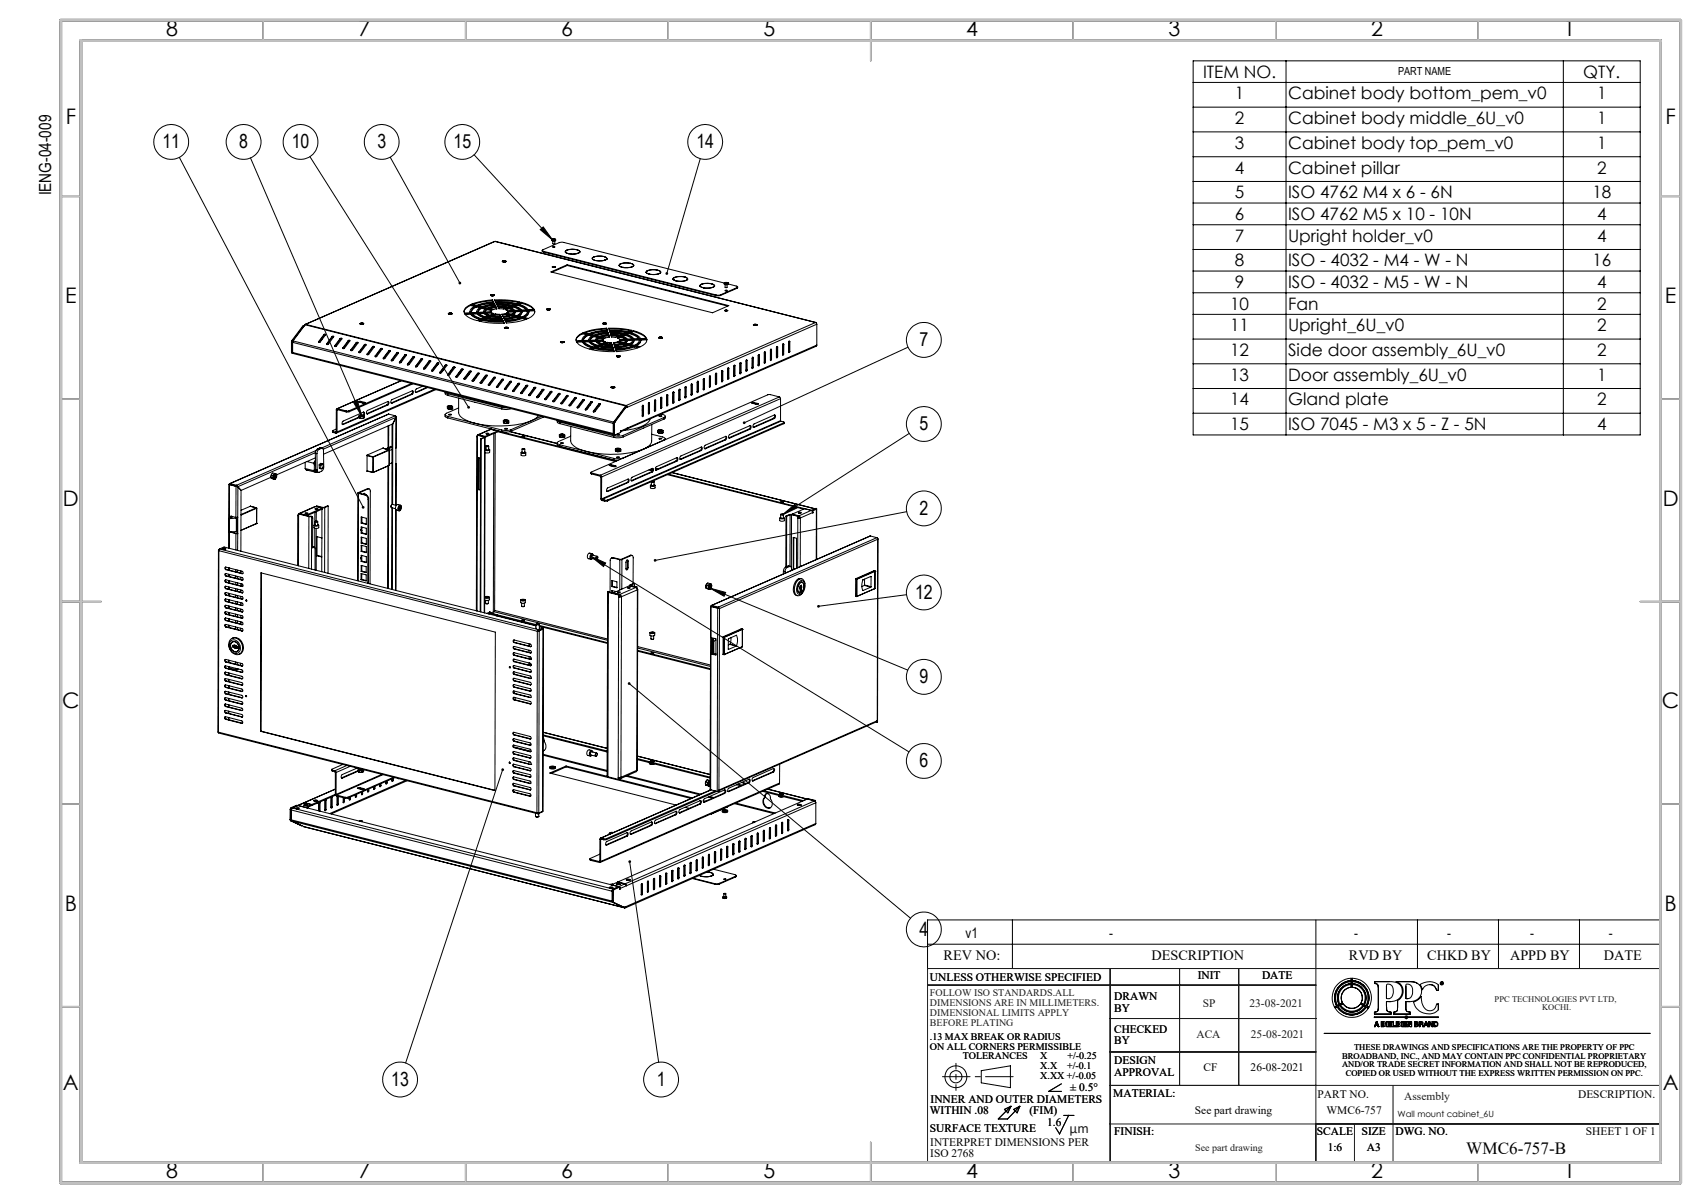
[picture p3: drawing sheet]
<svg xmlns="http://www.w3.org/2000/svg" width="420mm" height="297mm" viewBox="0 0 420 297" stroke-linecap="round" stroke-linejoin="round" font-family="sans-serif">
<defs><g id="words">
<g font-size="5.3">
<text x="41" y="8.9">8</text>
<text x="88.5" y="8.9">7</text>
<text x="138.5" y="8.9">6</text>
<text x="188.5" y="8.9">5</text>
<text x="238.5" y="8.9">4</text>
<text x="288.5" y="8.9">3</text>
<text x="338.5" y="8.9">2</text>
<text x="386" y="8.9">1</text>
<text x="16.2" y="30.7">F</text>
<text x="411.2" y="30.7">F</text>
<text x="16.1" y="74.9">E</text>
<text x="411.1" y="74.9">E</text>
<text x="15.5" y="124.9">D</text>
<text x="410.5" y="124.9">D</text>
<text x="15.4" y="174.9">C</text>
<text x="410.4" y="174.9">C</text>
<text x="16" y="224.9">B</text>
<text x="411" y="224.9">B</text>
<text x="15.5" y="269.2">A</text>
<text x="410.5" y="269.2">A</text>
<text x="41" y="290.9">8</text>
<text x="88.5" y="290.9">7</text>
<text x="138.5" y="290.9">6</text>
<text x="188.5" y="290.9">5</text>
<text x="238.5" y="290.9">4</text>
<text x="288.5" y="290.9">3</text>
<text x="338.5" y="290.9">2</text>
<text x="386" y="290.9">1</text>
</g>
<g font-size="4.8">
<text x="40.1" y="36.6">11</text>
<text x="59.1" y="36.6">8</text>
<text x="72" y="36.6">10</text>
<text x="93.2" y="36.6">3</text>
<text x="112" y="36.6">15</text>
<text x="172" y="36.6">14</text>
<text x="227" y="85.5">7</text>
<text x="227" y="106.2">5</text>
<text x="227" y="127.1">2</text>
<text x="225.9" y="147.8">12</text>
<text x="227" y="168.6">9</text>
<text x="227" y="189.4">6</text>
<text x="227" y="231">4</text>
<text x="96.6" y="268.1">13</text>
<text x="162.2" y="268.1">1</text>
</g>
<g font-size="4.2">
<text x="297" y="19.2">ITEM NO.</text>
<text x="390.9" y="19.2">QTY.</text>
<text x="304.9" y="24.5">1</text>
<text x="318" y="24.5">Cabinet body bottom_pem_v0</text>
<text x="394.3" y="24.5">1</text>
<text x="304.9" y="30.6">2</text>
<text x="318" y="30.6">Cabinet body middle_6U_v0</text>
<text x="394.3" y="30.6">1</text>
<text x="304.9" y="36.7">3</text>
<text x="318" y="36.7">Cabinet body top_pem_v0</text>
<text x="394.3" y="36.7">1</text>
<text x="304.9" y="42.8">4</text>
<text x="318" y="42.8">Cabinet pillar</text>
<text x="394.3" y="42.8">2</text>
<text x="304.9" y="49">5</text>
<text x="318" y="49">ISO 4762 M4 x 6 - 6N</text>
<text x="393.2" y="49">18</text>
<text x="304.9" y="54.3">6</text>
<text x="304.9" y="59.6">7</text>
<text x="318" y="54.3">ISO 4762 M5 x 10 - 10N</text>
<text x="318" y="59.6">Upright holder_v0</text>
<text x="394.3" y="54.3">4</text>
<text x="394.3" y="59.6">4</text>
<text x="304.9" y="65.7">8</text>
<text x="318" y="65.7">ISO - 4032 - M4 - W - N</text>
<text x="393.2" y="65.7">16</text>
<text x="304.9" y="71.1">9</text>
<text x="318" y="71.1">ISO - 4032 - M5 - W - N</text>
<text x="394.3" y="71.1">4</text>
<text x="303.7" y="76.4">10</text>
<text x="318" y="76.4">Fan</text>
<text x="394.3" y="76.4">2</text>
<text x="303.7" y="81.8">11</text>
<text x="318" y="81.8">Upright_6U_v0</text>
<text x="394.3" y="81.8">2</text>
<text x="303.7" y="87.9">12</text>
<text x="318" y="87.9">Side door assembly_6U_v0</text>
<text x="394.3" y="87.9">2</text>
<text x="303.7" y="94">13</text>
<text x="318" y="94">Door assembly_6U_v0</text>
<text x="394.3" y="94">1</text>
<text x="303.7" y="100.1">14</text>
<text x="318" y="100.1">Gland plate</text>
<text x="394.3" y="100.1">2</text>
<text x="303.7" y="106.2">15</text>
<text x="318" y="106.2">ISO 7045 - M3 x 5 - Z - 5N</text>
<text x="394.3" y="106.2">4</text>
<text x="362" y="284.8">WMC6-757-B</text>
</g>
<text font-size="4.1" x="12.6" y="48.3" transform="rotate(-90 12.6 48.3)">IENG-04-009</text>
<g font-size="3.5">
<text x="238.4" y="231.6">v1</text>
<text x="273.8" y="231.6">-</text>
<text x="334.3" y="231.6">-</text>
<text x="357.3" y="231.6">-</text>
<text x="377.8" y="231.6">-</text>
<text x="397.3" y="231.5">-</text>
<text x="233" y="237.1">REV NO:</text>
<text x="284.3" y="237.1">DESCRIPTION</text>
<text x="333" y="237.1">RVD BY</text>
<text x="352.4" y="237.1">CHKD BY</text>
<text x="372.8" y="237.1">APPD BY</text>
<text x="396" y="237.1">DATE</text>
</g>
<text font-size="3.5" fill="#191924" x="264.1" y="279.7">µm</text>
<g font-size="2.8" fill="#191924">
<text x="229.6" y="242.3">UNLESS OTHERWISE SPECIFIED</text>
<text x="295.7" y="241.7">INIT</text>
<text x="311.6" y="241.7">DATE</text>
<text x="297" y="248.6">SP</text>
<text x="308.5" y="248.6">23-08-2021</text>
<text x="275.1" y="254.9">CHECKED</text>
<text x="275.1" y="257.8">BY</text>
<text x="295.4" y="256.3">ACA</text>
<text x="308.9" y="256.3">25-08-2021</text>
<text x="346.7" y="271.6">Assembly</text>
</g>
<g font-size="2.8">
<text x="275.1" y="246.9">DRAWN</text>
<text x="275.1" y="249.7">BY</text>
<text x="275.1" y="262.8">DESIGN</text>
<text x="264.2" y="269.3">± 0.5°</text>
<text x="275.1" y="265.6">APPROVAL</text>
<text x="297.1" y="264.3">CF</text>
<text x="308.8" y="264.5">26-08-2021</text>
<text x="229.6" y="275">WITHIN .08</text>
<text x="229.8" y="272.3">INNER AND OUTER DIAMETERS</text>
<text x="254.2" y="275">(FIM)</text>
<text x="274.9" y="270.8">MATERIAL:</text>
<text x="295" y="275">See part drawing</text>
<text x="325.3" y="271">PART NO.</text>
<text x="327.5" y="275">WMC6-757</text>
<text x="389.6" y="271">DESCRIPTION.</text>
<text x="229.6" y="279.6">SURFACE TEXTURE</text>
<text x="258.6" y="278">1.6</text>
<text x="275.1" y="280.3">FINISH:</text>
<text x="325.2" y="280.2">SCALE</text>
<text x="336.2" y="280.2">SIZE</text>
<text x="344.6" y="280.2">DWG. NO.</text>
<text x="391.6" y="280.2">SHEET 1 OF 1</text>
<text x="229.7" y="282.9">INTERPRET DIMENSIONS PER</text>
<text x="229.7" y="285.8">ISO 2768</text>
<text x="327.8" y="284.2">1:6</text>
<text x="337.5" y="284.2">A3</text>
</g>
<text font-size="2.7" x="345.2" y="18.6">PART NAME</text>
<g font-size="2.5" fill="#191924">
<text x="229.6" y="245.9">FOLLOW ISO STANDARDS.ALL</text>
<text x="229.6" y="248.3">DIMENSIONS ARE IN MILLIMETERS.</text>
<text x="229.6" y="250.8">DIMENSIONAL LIMITS APPLY</text>
<text x="229.6" y="253.3">BEFORE PLATING</text>
<text x="295.1" y="284.2">See part drawing</text>
</g>
<g font-size="2.5">
<text x="229.6" y="256.8">.13 MAX BREAK OR RADIUS</text>
<text x="229.6" y="259.3">ON ALL CORNERS PERMISSIBLE</text>
<text x="237.7" y="261.4">TOLERANCES</text>
<text x="256.9" y="261.4">X</text>
<text x="256.9" y="263.9">X.X</text>
<text x="263.5" y="263.9">+/-0.1</text>
<text x="263.6" y="261.4">+/-0.25</text>
<text x="256.9" y="266.4">X.XX +/-0.05</text>
</g>
<g font-size="2.1" fill="#191924">
<text x="369" y="247.3">PPC TECHNOLOGIES PVT LTD,</text>
<text x="380.7" y="249.4">KOCHI.</text>
</g>
<g font-size="2.1">
<text x="331.4" y="263.5">AND/OR TRADE SECRET INFORMATION AND SHALL NOT BE REPRODUCED,</text>
<text x="331.4" y="261.4">BROADBAND, INC., AND MAY CONTAIN PPC CONFIDENTIAL PROPRIETARY</text>
<text x="334.3" y="259.3">THESE DRAWINGS AND SPECIFICATIONS ARE THE PROPERTY OF PPC</text>
<text x="332.3" y="265.6">COPIED OR USED WITHOUT THE EXPRESS WRITTEN PERMISSION ON PPC.</text>
<text x="345.1" y="275.9">Wall mount cabinet_6U</text>
</g>
</g></defs>
<g fill="none" stroke="#000" stroke-width=".25">
<path d="M294.6 15h110.4v92.4h-110.4zM317.5 15v92.4M386 15v92.4M44.3 38.8l45.4 86.4M61.8 39l27.6 63.8M76.5 38.7l39.2 61.9M96.3 38.8l17.3 31.1M117.1 38.2l19.4 21.1M172.9 39.2l-8.3 28.3M294.6 20.4h110.4M294.6 26.5h110.4M294.6 32.6h110.4"/>
<path d="M294.6 38.7h110.4M122.2 59.6l-46.9 20.5M122.2 59.6l79.3 20M122.2 59.6l79.2 20M122.2 59.6l-46.7 20.5M133.4 56.7l.7-.7 2.4 3.3zM136.2 59.2a.49 .49 0 0 0 .5 .3 .49 .49 0 0 0 .5-.3M136.3 59.1h.8a.43 .43 0 0 1-.4 .3 .43 .43 0 0 1-.4-.2zM136.3 59.1a.64 .64 0 0 0 .9 0h-.1M136.5 59.5v.7l.2 .1 .3-.1v-.7M136.6 59h.1M136.6 59v.1"/>
<path d="M136.7 59h.1M136.7 59v.1M136.7 59.1h-.1M136.7 59.1h.1M136.8 59.1h.1M136.8 58.9v.1M136.8 58.9l-.1 .1M136.8 58.9v.2M136.8 59l.1 .1M136.8 59h.1M136.8 59v.1M137.1 59.1h.1"/>
<path d="M294.6 44.8h110.4M294.6 50.1h110.4M294.6 55.5h110.4M88.9 79.9l.1-.1a.44 .44 0 0 1 .7 .2 .52 .52 0 0 1-.8-.1zM89.1 79.9l.6 .1h-.4zM89.8 79.9l-.7-.1-.2 .1 .2 .2 .7-.2M110.7 77.4l.4-.1 .5 .1M110.7 77.5l.4 .1 .5-.1M110.7 77.4h.1a.4 .4 0 0 1 .5-.2 .4 .4 0 0 1 .2 .3l-.4 .1zM110.8 77.4h.1a.34 .34 0 0 1 .3-.2 .34 .34 0 0 1 .3 .3zM114.7 77.5l1.5-.1 .9 .7 1.6 .7-.9 .4a5.4 5.4 0 0 1-3.1-1.7zM116.1 76.9v.3"/>
<path d="M116.2 75.2a1.87 1.87 0 0 0-1.5 2.1l1.4-.1M116.2 75.2l1.2 .3-.5 .3a1.24 1.24 0 0 0-.8 1.4M116.2 75.4a2.19 2.19 0 0 0-1.6 1.6M116.2 75.2v.2M116.2 75.4l.9 .2M116.2 77.6a4 4 0 0 0 2.3 1.3M116.2 77.4v.2M116.2 77.6h-1.3M116.5 75.1l3.9-.9 1.2-.2 .2 .5-2.2 .3-1.9 .6zM116.5 77.4l1.4-.1a3.2 3.2 0 0 0 1.8 1l-.7 .4a4.1 4.1 0 0 1-2.5-1.3zM117.7 75.6a1.4 1.4 0 0 0-1.2 1.6l1.3-.1M117.7 75.6l1 .2a1.2 1.2 0 0 0-.9 1.3"/>
<path d="M117.7 75.8a1.73 1.73 0 0 0-1.3 1.2M117.7 75.6v.2M117.7 75.8l.8 .2M117.7 76.9l.1 .2M117.9 77.5l.6 .6 1 .4M117.9 77.3v.2M117.9 77.5h-1.2M117.9 75.5l2.9-.7 1.1-.1 .2 .4-3.1 .6zM118.2 77.3a2.57 2.57 0 0 1 2.1 .4l.5 .2-.9 .3-1.1-.4zM118.2 76.5l.8-.6 1.1 .3a.81 .81 0 0 0-.7 .8l-1.3 .1zM119 76.1l-.5 .3-.4 .5M119 75.9v.2"/>
<path d="M119 76.1l.8 .2M119.1 78.9l-.8 .4 2.3 .4 3.9 .1-.2-.5M119.1 78.9l2.4 .3 2.8 .1M119.1 79.1l2 .3 3.2 .1M119.1 78.9v.2M119.1 79.1l-.6 .2M119.3 75.8l2.9-.6 .2 .4-2.1 .5zM119.4 76.9v.1M119.5 77.4l1 .6M119.5 77.2v.2M119.5 77.4l-1.1 .1M119.8 77.2l1.5-.1 .5 .3-.8 .4z"/>
<path d="M120.2 78.5l-.9 .3 3.1 .4h1.8l-.2-.4M120.2 78.5l3.8 .3M120.2 78.6l1.8 .3h2M120.2 78.5v.1M120.2 78.6l-.6 .2M120.3 76.3l-.5 .3-.1 .4 1.5-.1M120.3 76.3l1.2 .2-.3 .4M120.3 76.4l-.5 .5M120.3 76.3v.1M120.3 76.4l1 .3M120.6 76.1l1.8-.3 .3 .5-.9 .1zM121.1 78l-.8 .3 3.6 .4-.2-.5"/>
<path d="M121.1 78l2.6 .2M121.1 78.2l2.6 .2M121.1 78v.2M121.1 78.2l-.4 .2M121.2 72.8h.1a.42 .42 0 0 1 .7 .2 .52 .52 0 0 1-.8-.2zM121.2 76.9h.1M121.2 72.8l.8 .1-.6 .1zM121.3 77.3l.3 .2M121.3 77.3l-1.3 .1M121.3 77.1v.2M121.6 74.3l-2.3 .2-2.5 .7M121.6 74v.3"/>
<path d="M121.6 74.3l.1 .3M121.9 74.9l-3.6 .6M121.9 74.7v.2M121.9 74.9l.1 .2M122.1 72.8h-.2a.45 .45 0 0 0-.7 .2l.9-.1M122.1 74l3.9 .2 2.4 .4-.9 .4-2.4-.4-2.8-.1zM122.2 75.4l-2.6 .5M122.2 74.2l2.5 .1 3.4 .4M122.2 75.2v.2M122.2 75.4l.1 .3M122.3 77.5l-.9 .4 2.2 .2-.2-.5M122.3 77.5l1.1 .1"/>
<path d="M122.3 77.7l1.1 .1M122.3 77.5v.2M122.3 77.7l-.7 .3M122.4 74.6l2.6 .1 2.3 .3-.8 .4-3.9-.3zM122.4 75.9l-1.5 .3M122.4 75.8v.1M122.4 75.9l.2 .4M122.5 74.8l2.9 .1 1.6 .3M122.7 75.2l3.6 .3-.9 .3-2.5-.2zM122.8 75.4l3.2 .2M122.9 75.7l2.4 .2-.9 .4-1.2-.1zM123 75.9l2 .2"/>
<path d="M123.4 77.6v.2M123.4 77.8l.2 .3M123.7 78.4l.2 .3M123.7 78.2v.2M123.9 77.6l.9-.2 1.2 .3-1.9 .4zM124 64.5l.4-.1 .6 .1M124 78.8v.1M124 78.9l.1 .3M124 64.6l.5 .1 .5-.1M124.1 64.5v-.1a.41 .41 0 0 1 .5-.1 .41 .41 0 0 1 .3 .3l-.4 .1zM124.1 64.6l.4-.2 .3 .1-.3 .2zM124.2 78.2l2.1-.4 1.1 .2-3 .6z"/>
<path d="M124.3 79.3v.2M124.3 79.5l.1 .3M124.5 78.7l3.1-.6 1.1 .3-1.9 .5-2.1 .3zM124.7 76.4l1-.4 1.1 .7h-1.5zM124.8 79.3l2.9-.5 1.2-.3 1.2 .2-1.7 .6-2.2 .4-1.2 .1zM124.8 77.6l-.8 .1M124.8 77.4v.2M124.8 77.6l.9 .2M125.4 76.9v.2M125.7 76.2l.9 .5M125.7 76v.2M125.7 76.2l-.7 .3"/>
<path d="M125.9 75.9l.7-.3 1.2 .5 .6 .4a2.6 2.6 0 0 1-2.1-.4zM126.3 78l-2 .3M126.3 78l.7 .1M126.3 77.8v.2M126.6 75.8l1.7 .7M126.6 75.6v.2M126.6 75.8l-.5 .2M126.9 75.5l.8-.4a4.2 4.2 0 0 1 2.4 1.4h-1.3a3.1 3.1 0 0 0-1.9-1zM126.9 76.8a.68 .68 0 0 1-.6 .8l-1.2-.3 .3-.4M126.9 76.8v.2l-1.5 .1-.1 .2M126.9 76.8l-1.5 .1M127.2 76.8l1.3-.1a1.15 1.15 0 0 1-.9 1.2l-1-.3a.81 .81 0 0 0 .6-.8z"/>
<path d="M127.2 76.9v.4l-.4 .4M127.6 78.3l-3 .6M127.6 78.3l.7 .2M127.6 78.1v.2M127.7 75.3a4.2 4.2 0 0 1 2.2 1.2M127.7 75.1v.2M127.7 75.3l-.6 .3M127.9 75.1l.9-.5a5.4 5.4 0 0 1 3.1 1.8h-1.5l-.9-.7zM128.5 76.7v.2l-1.3 .1M128.8 74.9l.9 .2a3.6 3.6 0 0 1 2 1.3M128.8 74.6v.3M128.8 74.9l-.7 .2"/>
<path d="M128.8 76.7l1.4-.1a1.05 1.05 0 0 1-.6 1.3l-.6 .3-1.1-.2a1.16 1.16 0 0 0 .9-1.3zM128.9 76.9v.2a1.02 1.02 0 0 1-.8 .9M128.9 78.6l-1.8 .6-2.3 .2M128.9 78.5v.1M128.9 78.6l.9 .2M130.2 76.6v.2M130.2 76.8v.2M130.2 76.8l-1.4 .1M130.5 76.6l1.5-.1a1.37 1.37 0 0 1-.9 1.7l-.7 .4-1.2-.3a1.53 1.53 0 0 0 1.3-1.7zM130.6 77.1a1.76 1.76 0 0 1-1.1 1.3M130.6 76.9v.2M132 76.5v.2"/>
<path d="M132 76.7v.3M132 76.7l-1.5 .1M133.9 61.8v.3l.3 .1M134.2 62.1l-.3-.2v-.2l4.2-1.8 .8-.1 40 10a.45 .45 0 0 0 .4 .3 .45 .45 0 0 0 .4-.3M134.2 62.1l42.6 10.7M134.2 62.1v.1M134.2 62.2l42.6 10.8M135 76.3l.6-.1 .3 .2-.6 .1zM135 76.4l.1-.1a.42 .42 0 0 1 .7 .1zM135.1 76.3h.6a.38 .38 0 0 1-.3 .2 .38 .38 0 0 1-.3-.2zM136 67.1l4.1-1.7 39.9 10.1-4.1 1.7zM136.3 65.9h.8"/>
<path d="M136.4 65.9l.5-.1 .2 .1-.6 .1zM136.5 65.9h.1M136.5 65.9h.4M136.5 60.9l.5 .1-.3 .1zM136.5 66h.4M136.6 61h.3M136.9 65.9h.1M136.9 65.9h-.4l.1 .1M136.9 65.9l-.1 .1M139.6 62.2v.1M139.6 62l.3-.2-.3 .4 .6 .4-.6-.3zM139.6 62.3h.1"/>
<path d="M139.8 61.8h.1M140 61.7l1.1-.2 1.3 .1h-1.3zM140.1 65.4v.1M140.1 65.5l39.6 10.1M140.1 65.5l-3.8 1.7M140.4 62.6h.1M142.5 61.7a.43 .43 0 0 1 .6 .2 .43 .43 0 0 1-.2 .6l.2-.4zM142.6 61.7h.1M142.7 62.5l-1.1 .2-1.2-.1M142.7 62.5l-1.4 .3-.9-.2M142.7 62.5h.1M143.1 62.2v.1"/>
<path d="M143.1 62.1l.1 .1M146.3 63.8l-.1 .1M146.3 63.8v.2M146.5 63.5l-.3 .2v.2l.6 .4M146.5 63.5l-.2 .4 .6 .3M146.5 63.5h.1M146.6 63.4l1.2-.2 1.2 .1-1.5-.1zM146.9 64.2l-.1 .1M147.1 64.3h.1M148.8 79.9l.5-.2 .4 .2-.5 .1zM148.8 79.9l.1-.1a.4 .4 0 0 1 .5-.1 .4 .4 0 0 1 .2 .3h-.4zM148.9 79.9l.1-.1a.34 .34 0 0 1 .3-.1 .34 .34 0 0 1 .3 .3z"/>
<path d="M149.2 63.4a.44 .44 0 0 1 .5 .2 .44 .44 0 0 1-.1 .6l.2-.5zM149.3 64.2l-1.3 .2-.9-.1M149.3 64.2l-.7 .2-1.5-.1M149.3 64.2h.1M149.8 64h.1M149.8 63.8v.2M149.8 63.8l.1 .1M152.9 65.6v-.1v.2M152.9 65.4l.3-.2-.2 .4 .5 .3-.6-.2zM153.1 65.2h.1M153.3 65.1l.8-.2 1.6 .1-1.3-.1zM153.7 66h.1"/>
<path d="M155.8 65a.47 .47 0 0 1 .6 .2 .47 .47 0 0 1 0 .6h-.3l.3-.4zM155.9 65v.1M156 65.9l-1.1 .2-1.2-.1M156 65.9h.1M156.4 65.6v.1M156.5 65.6h-.1M159.5 67.1l.4-.3-.3 .5 .6 .3-.6-.2zM159.5 67.3l.1-.1v.2M159.8 66.8v.1M159.9 66.8l1.2-.2 1.2 .1-1.2-.1zM160.4 67.7h.1M162.5 66.7l.3 .1a.35 .35 0 0 1 .4 .3 .35 .35 0 0 1-.4 .4l.3-.4z"/>
<path d="M162.5 66.7v.1M162.7 67.6l-1.1 .2-1.2-.1M162.7 67.6h.1M163.1 67.2v.2M163.1 67.2l.1 .1M166.2 68.7l.3-.2-.2 .4 .5 .4-.6-.3zM166.2 68.8v.1M166.2 69h.1M166.2 68.9v.1M166.4 68.5v.1M166.6 68.5l1.1-.2 1.2 .1-1.5-.1zM167 69.4h.1"/>
<path d="M168.9 68.4h.1M169.1 68.4a.43 .43 0 0 1 .6 .2 .43 .43 0 0 1-.2 .6l.2-.4zM169.2 68.4h.1M169.3 69.2l-1.1 .3-1.2-.1M169.3 69.2l-.7 .3-1.6-.1M169.3 69.2v.1M169.8 69l-.1-.1v.2M172.9 70.5l-.1 .1M172.9 70.6v.1M172.9 70.3l.3-.1-.3 .2 .1 .3 .5 .3a.46 .46 0 0 1-.5-.2 .46 .46 0 0 1-.1-.5zM173.1 70.2v.1M173.2 70.1l.9-.1h1.5z"/>
<path d="M173.6 71h.1M173.7 71v.1M175.8 70.1l.6 .3-.1 .4-.2 .1 .3-.4zM175.8 70.1h.1M176 70.9l-.8 .2-1.5-.1M176 70.9l-1.1 .3-1.3-.2M176 70.9v.1M176.4 70.6v.1M176.4 70.5l.1 .1M176.8 72.8v.2M177.9 72.9l-1.1 .1M177.9 72.8h-1.1"/>
<path d="M177.9 72.8v.1M178.8 69.9a.49 .49 0 0 0 .5 .4 .49 .49 0 0 0 .5-.4M178.9 69.8l.4-.1 .4 .2-.6 .1zM178.9 76.7h.7M178.9 76.7l.5-.2 .2 .2-.4 .1zM179 71.7l.6 .1zM179 76.7h.1M179 70.3l.1 .7 .4-.1v-.6M179 76.7h.5M179.1 76.8h.4M179.2 69.8h.1M179.1 71.8h.4"/>
<path d="M179.2 69.7h.1M179.2 69.8v.1M179.2 69.7l.1 .1M179.3 69.7h.1M179.3 69.7v.1M179.4 69.8l-.2 .1M179.4 69.8h.1M179.4 69.7v.1M179.5 76.7h.1M179.5 76.7h-.5l.2 .1M179.5 76.7l-.1 .1M179.7 69.8h.1"/>
<path d="M179.8 70.1l2.2 .6 .1 .2-.1 .1M182 71l-4.1 1.8M182 71v.2M182 71.2l-4.1 1.7M182.1 70.8l-.1 .4M201.4 79.6l.3 .4M201.4 79.6l.2 .2M201.4 79.6l-46.8 20.5M294.6 61.6h110.4M294.6 66.9h110.4M294.6 72.3h110.4M294.6 77.6h110.4"/>
<path d="M72 86.9l.2 .3M72 84.5h.1M72 86.9h.1M72 84.5v2.4M72.1 84.1l-.1 .4M72.1 84.1h.1M72.1 86.9l.2 .3M72.1 84.5v2.4M72.2 87l.2 .3 79.1 20M72.2 84.1l-.1 .4M72.2 84.5l79.2 20M72.2 87l79.2 20"/>
<path d="M72.2 84.5v2.5M72.4 84.2l-.2 .3M72.4 84.2l79.1 20M74.7 80.5l.2 .1M74.7 80.5l-2.6 3.6M74.9 80.6l-2.7 3.5M75.1 80.5l-.2 .1M75.1 80.4h.1M75.1 80.4l-.4 .1M75.4 80.2l-3 4M75.4 80.2l79.1 20M75.5 80.1l-.1 .1"/>
<path d="M75.5 80.1l-.4 .3M75.5 80.1l79.1 20M78.7 84.3v.2M78.7 84.5v.1M79.4 84l-.5 .2M79.7 83.6l-.5 .3M80 82.6l.2-.2 .2 .2-1.3 1.9-.4 .1v-.3M80 82.6l-1.3 1.7M80 82.6v.1M80 82.7l-1.3 1.8M80.4 82.6l-.4 .1M80.7 84.8a.2 .2 0 0 0 .1 .3 .2 .2 0 0 0 .3-.2"/>
<path d="M80.7 84.8v.2M80.7 85v.1M81.1 84.9l-.3 .2M81.3 84.7l-.5 .2M82 83.1l.4-.1-1.3 1.9M82 83.1l-1.3 1.7M82 83.1v.1M82 83.2l-1.3 1.8M82.4 83.1l-.4 .1M82.7 85.3v.2M82.7 85.5h.1M84 83.6h.4l-1.3 1.8-.4 .2v-.3"/>
<path d="M84 83.6l-1.3 1.7M84 83.6v.1M84 83.7l-1.3 1.8M84.4 83.6l-.4 .1M84.7 85.9v.1M84.7 86v.1M86 84.1a.2 .2 0 0 1 .2-.1 .2 .2 0 0 1 .2 .2l-1.3 1.8-.4 .1v-.2M86 84.1l-1.3 1.8M86 84.1v.1M86 84.2l-1.3 1.8M86.4 84.1l-.4 .1M86.6 86.4l.1 .1"/>
<path d="M86.7 86.5v.1M87.3 99.4l1-.4 1.1 3.8zM87.9 84.6l.4-.1 .1 .1-1.4 1.9-.4 .1v-.2M87.9 84.6l-1.3 1.8M87.9 84.6l.1 .1M88 84.7l-1.3 1.8M88.4 84.6l-.4 .1M88.7 86.9v.1M88.7 99.3h.4M88.7 87v.1M89.1 99.1l-.6 .1 1.2 .4 .5-.1-.1-.2M89.1 99.1l1 .2"/>
<path d="M89.1 99.1v.2M89.1 99.3l.9 .3M90 85.1l.3-.1 .1 .2-1.4 1.8-.3 .1v-.2M90 85.1l-1.3 1.8M90 85.1v.2M90 85.3l-1.3 1.7M90.1 99.3v.2M90.4 85.2l-.4 .1M90.7 87.4v.1M90.7 87.5v.1M92 85.6a.2 .2 0 0 1 .2-.1 .2 .2 0 0 1 .2 .2l-1.3 1.8-.4 .1v-.2M92 85.6l-1.3 1.8"/>
<path d="M92 85.6v.2M92 85.8l-1.3 1.7M92.4 85.7l-.4 .1M92.6 87.9l.1 .1M92.7 88v.1M93.9 86.1l.4-.1 .1 .1-1.4 1.9a.2 .2 0 0 1-.2 .1 .2 .2 0 0 1-.2-.2M93.9 86.1l-1.3 1.8M93.9 86.1l.1 .2M94 86.3l-1.3 1.7M94.4 86.1l-.4 .2M94.7 88.4v.1M94.7 88.5v.1"/>
<path d="M95.6 99.9l-5 2.2 .1 .1M95.6 99.9l.2 .1M95.8 99.1l-5 2.2a.49 .49 0 0 0-.3 .4 .49 .49 0 0 0 .2 .5M95.8 99.1a.45 .45 0 0 1 .3 .5 .45 .45 0 0 1-.3 .4M95.8 99.1v.6l-.2 .2M95.8 100l-5.1 2.2M96 86.6l.3-.1 .1 .2-1.4 1.8-.3 .1v-.2M96 86.6l-1.3 1.8M96 86.6v.2M96 86.8l-1.3 1.7M96.4 86.7l-.4 .1M96.6 88.9l.1 .1"/>
<path d="M96.7 89v.1M97.9 87.1l.4-.1 .1 .2-1.4 1.8-.3 .1-.1-.2M97.9 87.1l-1.3 1.8M97.9 87.1l.1 .2M98 87.3l-1.3 1.7M98.4 87.2l-.4 .1M98.6 89.4l.1 .1M98.7 89.5l-.1 .1M99.1 94l-15.9 6.9M99.9 87.6l.4-.1 .1 .2-1.4 1.9h-.4v-.2M99.9 87.6l-1.3 1.8M99.9 87.6l.1 .2"/>
<path d="M100 87.8l-1.3 1.7M100.4 87.7l-.4 .1M100.6 89.9l.1 .1M100.7 90l-.1 .1M101.6 94.7l-15.4 6.7M101.6 97.3l-5 2.2 .2 .1M101.6 97.3h.2M101.8 96.5l-5 2.2a.47 .47 0 0 0-.3 .4 .47 .47 0 0 0 .3 .5M101.8 96.5a.48 .48 0 0 1 0 .8M101.8 96.5v.4l-.2 .4M101.8 97.3l-5 2.3M101.9 88.2l.5-.1-1.4 1.9-.3 .1-.1-.2"/>
<path d="M101.9 88.2l-1.3 1.7M101.9 88.2l.1 .1M102 94.8l-15.8 6.9M102 88.3l-1.3 1.7M102.4 88.2l-.4 .1M102.6 90.4l.1 .1M102.7 90.5v.1M103.9 88.6h.5l-1.4 1.9-.3 .1-.1-.2M103.9 88.6l-1.3 1.8M103.9 88.6l.1 .2M104 88.8l-1.3 1.7M104.4 88.7l-.4 .1"/>
<path d="M104.4 95.4l-1.6 .6a.47 .47 0 0 0-.3 .5 .47 .47 0 0 0 .3 .4M104.6 90.9l.1 .1M104.7 91l-.1 .1M105.4 95.6l-2.8 1.3h.2M105.6 95.7l-2.8 1.2M105.9 89.1a.2 .2 0 0 1 .3-.1 .2 .2 0 0 1 .1 .2l-1.3 1.8-.3 .1-.1-.2M105.9 89.1l-1.3 1.8M105.9 89.1l.1 .2M106 89.3l-1.3 1.7M106.4 89.2l-.4 .1M106.6 91.4l.1 .1M106.7 91.5l-.1 .1"/>
<path d="M107.3 96.1l-24.1 10.5M107.6 96.2l-24.5 10.7M107.9 89.7l.4-.1-1.3 1.9-.3 .1-.1-.2M107.9 89.7l-1.3 1.7M107.9 89.7l.1 .1M108 89.8l-1.3 1.7M108.1 90.1l-.5 .2M108.2 90l-.5 .2M108.3 89.7l-.3 .1M108.6 91.9l.1 .1M108.7 92l-.1 .1M109.4 91.5l-.5 .2"/>
<path d="M109.6 91.2l-.4 .2M109.9 90.2l.3-.2 .1 .2-1.4 1.9h-.3v-.2M109.9 90.2l-1.3 1.7M109.9 90.2l.1 .1M110 90.3l-1.3 1.7M110.3 90.2l-.3 .1M110.6 97.6l13.3 3.4M110.6 97.2l-.7-.4 .1 .6 .6 .2M110.6 97.2l13.3 3.4M110.6 97.2v.4M110.6 92.4l.1 .2M110.7 92.6h-.1"/>
<path d="M111.1 92.4l-.5 .2M111.9 90.7a.22 .22 0 0 1 .3-.2 .22 .22 0 0 1 .1 .3l-1.4 1.8h-.2l-.1-.2M111.9 90.7l-1.3 1.7M111.9 90.7l.1 .1M112 90.8l-1.3 1.8M112.4 90.7l-.4 .1M112.6 92.9v.2M112.6 93.1h.1M113.2 98.3v3.5a2.68 2.68 0 0 0 2.3 2.1l1.7 .6M113.6 92.1l-.4 .3M113.6 92l-.3 .1M113.6 92h.1"/>
<path d="M113.9 91.2l.4-.1-1.3 1.9a.2 .2 0 0 1-.3 .2 .2 .2 0 0 1-.1-.3M113.9 91.4l-.3 .6M113.9 91.2l-1.3 1.7M113.9 91.2v.1M113.9 91.3l-1.3 1.8M114.1 91.2v.3M114.3 91.2l-.4 .1M114.6 93.4l.1 .2M114.7 93.6h-.1M115.6 92.7l-.4 .2M115.9 92.4l-.5 .2M115.9 98.3l3.5 .9"/>
<path d="M115.9 91.7l.4-.1-1.4 2h-.3v-.2M115.9 91.7l-1.3 1.7M115.9 91.7l.1 .1M116 91.8l-1.3 1.8M116.3 91.7l-.3 .1M116.6 93.9l.1 .2M116.7 94.1l-.1 .1M117.2 93.8l-.4 .1M117.6 93.2l-.5 .2M117.9 92.2a.2 .2 0 0 1 .2-.2 .2 .2 0 0 1 .2 .3l-1.3 1.7-.3 .2-.1-.3M117.9 92.2l-1.3 1.7M117.9 92.2l.1 .1"/>
<path d="M118 92.3l-1.3 1.8M118.3 92.2l-.3 .1M118.6 94.4v.2M118.6 94.6h.1M119.9 92.7l.4-.1-1.3 1.9-.3 .2-.1-.3M119.9 92.7l-1.3 1.7M119.9 92.7v.1M119.9 93.3h-.3M119.9 92.8l-1.3 1.8M120.3 92.7l-.4 .1M120.6 94.9l.1 .2M120.7 95.1h-.1"/>
<path d="M121.9 93.2h.4l-1.3 1.8-.3 .2-.1-.3M121.9 93.2l-1.3 1.7M121.9 93.2l.1 .1M122 93.3l-1.3 1.8M122.3 93.2l-.3 .1M122.6 95.5v.1M122.6 95.6v.1M123.9 93.7l.3-.1 .1 .1-1.5 2h-.2v-.2M123.9 93.7l-1.3 1.8M123.9 93.7v.1M123.9 93.8l-1.3 1.8M124.3 93.7l-.4 .1"/>
<path d="M124.6 80.9h.8a.45 .45 0 0 1-.4 .3 .45 .45 0 0 1-.4-.2zM124.6 81l.2 .1 .6-.1M124.6 96v.1M124.6 80.9h.1a.32 .32 0 0 1 .4-.2 .32 .32 0 0 1 .2 .3zM124.6 96.1v.1M125.4 80.9l-.7-.1-.2 .2M125.9 94.2h.4l-1.3 1.9a.2 .2 0 0 1-.3 .1 .2 .2 0 0 1-.1-.2M125.9 94.2l-1.3 1.8M125.9 94.2v.1M125.9 94.3l-1.3 1.8M126.3 94.2l-.4 .1M126.6 96.4v.2"/>
<path d="M126.6 96.6v.1M127.9 94.7h.4l-1.3 1.9-.4 .1v-.3M127.9 94.7l-1.3 1.7M127.9 94.7v.2M127.9 94.9l-1.3 1.7M128.3 94.7l-.4 .2M128.6 97v.1M128.6 97.1v.1M129.9 95.2h.4l-1.3 1.8-.4 .2v-.2M129.9 95.2l-1.3 1.8M129.9 95.2v.2M129.9 95.4l-1.3 1.7"/>
<path d="M130.3 95.2l-.4 .2M130.6 97.5v.1M130.6 97.6v.1M131.9 95.7h.4l-1.3 1.9-.4 .1v-.2M131.9 95.7l-1.3 1.8M131.9 95.7v.1M131.9 95.8l-1.3 1.8M132.3 95.7l-.4 .1M132.5 98l.1 .1M132.6 98.1v.1M133.1 97.9l-.5 .2M133.6 97.3l-.5 .2"/>
<path d="M133.8 96.2l.2-.1 .3 .1-1.4 1.9-.4 .1v-.2M133.8 96.2l-1.3 1.8M133.8 96.2l.1 .1M133.9 96.3l-1.3 1.8M134.3 96.2l-.4 .1M134.5 98.5l.1 .1M134.6 98.6v.1M135.9 96.7h.4l-1.4 1.9-.3 .1-.1-.2M135.9 96.7l-1.4 1.8M135.9 96.7v.2M135.9 96.9l-1.3 1.7M136.3 96.8l-.4 .1"/>
<path d="M136.5 99l.1 .1M136.6 99.1v.1M137.9 97.2a.2 .2 0 0 1 .2-.1 .2 .2 0 0 1 .2 .2l-1.4 1.8-.3 .1-.1-.2M137.9 97.2l-1.4 1.8M137.9 97.2v.2M137.9 97.4l-1.3 1.7M138.3 97.3l-.4 .1M138.4 84.5l.2-.2 .7 .1-.3 .2-.6-.1M138.4 84.4l.1-.1a.42 .42 0 0 1 .7 .2 .5 .5 0 0 1-.8-.1zM138.5 84.4l.6-.1 .1 .2-.3 .1zM138.5 99.5l.1 .1M138.6 99.6v.1"/>
<path d="M139.8 97.8l.5-.1-1.4 2h-.3l-.1-.2M139.8 97.8l-1.3 1.7M139.8 97.8l.1 .1M139.9 97.9l-1.3 1.7M140.3 97.8l-.4 .1M140.5 100l.1 .1M141.9 98.2h.4l-1.4 1.9-.3 .1-.1-.2M141.9 98.2l-1.4 1.8M141.9 98.2v.2M141.9 98.4l-1.3 1.7M142.3 98.3l-.4 .1M142.3 84.3l1.5-.1 .9 .9 1.7 .7-.9 .4a5.4 5.4 0 0 1-3.2-1.9z"/>
<path d="M142.7 82.9l1.1-.7 1.2 .3-.4 .3a1.36 1.36 0 0 0-.8 1.3h-1.6l.2-.8zM143.7 83.9v.2M143.8 84.4a3.5 3.5 0 0 0 2.4 1.5M143.8 84.2v.2M143.8 84.4l-1.4 .1M143.8 98.7h.5l-1.4 1.9-.3 .1-.1-.2M143.8 82.4a2.6 2.6 0 0 0-1.6 1.5M143.8 98.7l-1.3 1.8M143.8 98.7l.1 .2M143.8 82.2v.2M143.8 82.4l1 .3M143.9 98.9l-1.3 1.7"/>
<path d="M144.1 84.2h1.4a3 3 0 0 0 1.9 1.1l-.8 .4-.9-.3a2.53 2.53 0 0 1-1.6-1.2zM144.1 82.1l2-.6 2.4-.4 1.3-.1 .1 .5-2.6 .3-2 .6zM144.3 98.8l-.4 .1M145.3 82.6a1.56 1.56 0 0 0-1.2 1.5M145.3 82.6l1.1 .3a1.13 1.13 0 0 0-1 1.1l-1.3 .1M145.3 82.8a1.66 1.66 0 0 0-1.2 1.3M145.3 82.6v.2M145.3 82.8l.9 .2M145.4 83.9v.1M145.5 84.4a2.75 2.75 0 0 0 1.7 1M145.5 84.2v.2M145.5 84.4h-1.2"/>
<path d="M145.6 82.4l1.9-.5 2.5-.3 .1 .5-2 .2-1.4 .4zM145.8 84.2l1.3-.1 1.3 .8-.8 .4a2.64 2.64 0 0 1-1.8-1.1zM145.8 99.2h.5l-1.4 1.9a.2 .2 0 0 1-.2 .1 .2 .2 0 0 1-.2-.2M145.8 99.2l-1.3 1.8M145.8 99.2l.1 .2M145.9 99.4l-1.3 1.7M146.3 99.3l-.4 .1M146.6 82.9a1.19 1.19 0 0 0-.9 1.1M146.6 82.9l1.1 .3-.5 .4-.1 .4M146.6 83.1l-.7 .5-.2 .4M146.6 82.9v.2M146.6 83.1l.9 .2"/>
<path d="M146.8 86.1l2.2 .3 2.5 .1M146.8 86.1l-.6 .2M146.8 85.9l-.9 .4 2.2 .3 3.6 .2-.2-.5M146.8 85.9l2.4 .4h2.3M146.8 85.9v.2M146.9 82.8l1.4-.4 1.8-.2 .2 .4-2.3 .5zM147.1 83.9v.1M147.1 84h-1.4M147.1 84.3l1.1 .7M147.1 84.1v.2M147.1 84.3h-1.2M147.5 84.1h1.4l.6 .3-.9 .4-.7-.3z"/>
<path d="M147.8 99.8l.5-.1-1.4 2h-.4v-.2M147.8 85.4l-.8 .4 2.2 .3 2.3 .1-.2-.4M147.8 85.4l3.5 .4M147.8 85.6l3.5 .4M147.8 99.8l-1.3 1.7M147.8 99.8l.1 .1M147.8 85.4v.2M147.8 85.6l-.5 .3M147.9 99.9l-1.3 1.7M148 83.3l-.5 .3-.1 .4M148 83.3l1.2 .3-.3 .3-1.5 .1M148 83.5l-.6 .5"/>
<path d="M148 83.3v.2M148 83.5l1 .2M148.3 83.1l2.1-.3 .1 .5-1 .1zM148.3 99.8l-.4 .1M148.8 85l-.8 .3 1.6 .3 1.7 .1-.2-.5M148.8 85l2.3 .2M148.8 85.2l2.3 .2M148.8 85v.2M148.8 85.2l-.5 .2M148.9 84.2l.4 .3M148.9 84.1v.1M148.9 84.2l-1.3 .1"/>
<path d="M149.8 81.2l-2.6 .3-2.7 .7M149.8 81v.2M149.8 81.2l.1 .3M149.9 84.5l-.9 .4 2.1 .2-.1-.5M149.9 84.5l1.1 .1M149.9 84.7l1.1 .1M149.9 84.5v.2M149.9 84.7l-.6 .3M150 81.8l-2 .2-2.1 .5M150 81.6v.2M150 81.8l.1 .3M150.1 82.4l-2.9 .5"/>
<path d="M150.1 82.2v.2M150.1 82.4l.1 .3M150.3 81l3.6 .2 2.1 .4-.8 .3-1.6-.2-3.2-.2zM150.4 82.9l-1.8 .3M150.4 81.2l3.5 .2 1.9 .3M150.4 82.8v.1M150.4 82.9l.1 .4M150.5 81.6l2.2 .1 2.2 .4-.8 .3-3.5-.3zM150.5 81.8l4.1 .4M150.7 82.2l3.2 .3-.8 .3-2.3-.2zM150.7 82.4l2.9 .2M150.8 95.6l.4-.1 .6 .1a.6 .6 0 0 1-1 0z"/>
<path d="M150.8 82.7l2.1 .2-.9 .4-1-.1zM150.9 82.9l1.7 .2M150.9 95.6l.1-.1a.41 .41 0 0 1 .4-.1 .41 .41 0 0 1 .3 .3zM151 84.8l.1 .3M151 84.6v.2M151.1 95.5l.6 .1-.6 .1zM151.1 85.2v.2M151.1 85.4l.1 .3M151.3 85.8v.2M151.3 86l.1 .2M151.4 84.6l1.1-.2 1.2 .3-2.1 .4zM151.5 86.3v.2"/>
<path d="M151.5 86.5l.1 .3M151.7 85.2l2.3-.4 1 .3-1.4 .3-1.8 .3zM151.8 85.8l3.5-.7 1.1 .3-3.5 .7-.9 .1zM152 86.3l2.7-.3 1.9-.6 1.2 .4-1.9 .5-2.4 .4-1.3 .1zM152.2 87.9l.4 .2 .5-.2M152.3 87.9l.6-.1 .1 .2-.4 .1zM152.3 87.8a.46 .46 0 0 1 .8 .2h-.8zM152.4 83.4l.9-.4 1.2 .7-1.5 .1zM152.5 84.6l-1 .2M152.5 84.4v.2M152.5 84.6l.9 .2M152.8 87.8l.3 .1"/>
<path d="M153.1 83.9v.2M153.1 84.1l-.1 .2M153.3 83.2l1 .5M153.3 83v.2M153.3 83.2l-.7 .3M153.5 82.9l.8-.3a2.86 2.86 0 0 1 1.9 1.1h-1.4l-.5-.4zM154 84.9l-2.3 .5M154 84.8v.1M154 84.9l.7 .3M154.3 82.8l1.2 .5 .5 .4M154.3 82.6v.2M154.3 82.8l-.5 .2"/>
<path d="M154.5 82.5l.8-.3a3.6 3.6 0 0 1 2.5 1.4h-1.3a2.83 2.83 0 0 0-2-1.1zM154.6 83.9l-.2 .3-.4 .4-1.2-.3 .3-.4M154.6 83.9h-1.5M154.6 83.9v.2h-1.5M154.9 83.9l1.3-.1a1.07 1.07 0 0 1-.9 1.1l-1.1-.3 .6-.4zM154.9 83.9v.2M155.3 85.3l-1.6 .4-1.8 .2M155.3 85.3l.7 .2M155.3 85.1v.2M155.3 82.3l1.4 .5 1 .8M155.3 82.2v.1M155.3 82.3l-.5 .3"/>
<path d="M155.5 82.1l1-.4a5.1 5.1 0 0 1 3.1 1.8l-1.4 .1-1-.9zM156.2 83.8v.2l-1.3 .1-.5 .6M156.5 81.8a5.9 5.9 0 0 1 3 1.7M156.5 81.7v.1M156.5 81.8l-.7 .3M156.6 83.8h1.3a1.56 1.56 0 0 1-1.3 1.5l-1-.3a1.29 1.29 0 0 0 1-1.2zM156.6 83.9l-.2 .7-.6 .5M156.6 85.7l-1.6 .4-3 .4M156.6 85.4v.3M156.6 85.7l.9 .2M157.9 83.8v.2h-1.3M158.2 83.7h1.5a1.49 1.49 0 0 1-.9 1.6l-.7 .3-1.2-.3a1.83 1.83 0 0 0 1.3-1.6z"/>
<path d="M159.7 83.7v.2h-1.5a1.38 1.38 0 0 1-1.1 1.5M160.2 99.4v.1M160.2 99.5l.2 .1M160.2 99.5v2.4M160.4 99.6l-.2-.2-.1 .2 .1 2.6 .2-.3M160.4 99.6v2.3M161.7 98.7v.1M161.7 98.8l.2 .1M161.7 98.8v2.4M161.9 98.9l-.2-.2-.1 .2 .1 2.7 .2-.4M161.9 98.9v2.3M162.6 83.4l.4-.2 .6 .2"/>
<path d="M162.7 83.4l.4 .1 .4-.1M162.7 83.3h.1a.44 .44 0 0 1 .7 .2h-.7zM162.7 83.4l.1-.1a.34 .34 0 0 1 .4-.1 .34 .34 0 0 1 .2 .3zM163.2 98.1v.1M163.2 98.2h.2M163.2 98.2v2.3M163.4 98.2l-.1-.1-.2 .3v2.4l.2 .1 .1-.3M163.4 98.2v2.4M164.7 97.4v.1M164.7 99.9l-.1 .3M164.7 99.9h-.1M164.7 97.5l.2 .1"/>
<path d="M164.7 99.9h.2M164.7 97.5v2.4M164.9 97.6l-.2-.2-.1 .2v2.6l.3-.3M164.9 97.6v2.3M166.2 96.8l.1 .1M166.2 99.2l-.1 .3M166.2 99.2l-.1 .1M166.2 99.2l.2 .1M166.3 96.9h.1M166.3 96.9l-.1 2.3M166.4 96.9l-.1-.2-.2 .2 .1 2.7 .2-.3M166.4 96.9v2.4"/>
<path d="M167.7 96.1v.1M167.7 98.6l-.1 .2M167.7 98.5l-.1 .1M167.7 96.2h.2M167.7 98.6h.2M167.7 96.2v2.4M167.9 96.2l-.1-.1-.2 .3v2.5h.2l.1-.3M167.9 96.2v2.4M169.2 95.4l.1 .2M169.3 97.9l-.2 .3M169.3 97.9h-.2M169.3 95.6h.1"/>
<path d="M169.3 97.9l.1 .1M169.3 95.6v2.3M169.4 95.6l-.1-.2-.2 .2 .1 2.6 .2-.2M169.4 95.6v2.4M170.7 94.8l.1 .1M170.8 97.3l-.2 .2M170.8 97.2l-.2 .1M170.8 94.9h.1M170.8 97.3h.1M170.8 94.9v2.4M170.9 94.9l-.1-.1-.2 .2 .1 2.6 .2-.3M170.9 94.9v2.4"/>
<path d="M172.3 94.1v.1M172.3 96.6l-.1 .3M172.3 96.6h-.2M172.3 94.2l.1 .1M172.3 96.6h.1M172.3 94.2v2.4M172.4 94.3l-.1-.2-.2 .3 .1 2.5h.1l.1-.3M172.4 94.3v2.3M173.7 93.4l.1 .2M173.8 95.9l-.2 .3M173.8 95.9l-.2 .1M173.8 93.6h.2"/>
<path d="M173.8 95.9l.1 .1M173.8 93.6v2.3M174 93.6l-.2-.2-.2 .3v2.5h.2l.1-.2M174 93.6l-.1 2.4M175.3 92.8v.1M175.3 95.3l-.1 .3M175.3 95.2l-.1 .1M175.3 92.9l.1 .1M175.3 95.3h.1M175.3 92.9v2.4M175.4 93l-.1-.2-.1 .2v2.6l.2-.3M175.4 93v2.3"/>
<path d="M176.8 92.1v.1M176.8 94.6l-.1 .3M176.8 94.6h-.2M176.8 92.2l.2 .1M176.8 94.6h.2M176.8 92.2v2.4M177 92.3l-.2-.2-.2 .3 .1 2.6 .3-.4M177 92.3v2.3M178.3 91.5v.1M178.3 93.9l-.1 .3M178.3 93.9l-.1 .1M178.3 91.6h.2"/>
<path d="M178.3 93.9l.2 .1M178.3 91.6v2.3M178.5 91.6l-.2-.1-.1 .2v2.5l.2 .1 .1-.3M178.5 91.6v2.4M179.8 90.8v.1M179.8 93.3l-.1 .3M179.8 93.3h-.1M179.8 90.9l.2 .1M179.8 93.3h.2M179.8 90.9v2.4M180 91l-.2-.2-.1 .2v2.7l.3-.4M180 91v2.3"/>
<path d="M181.3 90.2v.1M181.3 92.6l-.1 .3M181.3 92.6l-.1 .1M181.3 92.6l.2 .1M181.3 90.3h.2M181.3 90.3v2.3M181.5 90.3l-.2-.2-.1 .2 .1 2.7 .2-.3M181.5 90.3v2.4M182.8 89.5v.1M182.8 92l-.1 .2M182.8 91.9l-.1 .1M182.8 89.6l.2 .1"/>
<path d="M182.8 92h.2M182.8 89.6v2.4M183 89.7l-.2-.2-.1 .3v2.4l.2 .1 .1-.3M183 89.7v2.3M184.3 88.9v.1M184.3 91.3l-.1 .3M184.3 91.3h-.1M184.3 89h.2M184.3 91.3l.2 .1M184.3 89v2.3M184.5 89l-.2-.2-.1 .2v2.6l.3-.2M184.5 89v2.4"/>
<path d="M185.8 99.6h.3M185.8 88.2v.1M185.8 90.7l-.1 .2M185.8 90.6l-.1 .1M185.8 90.7h.2M185.8 88.3h.2M185.8 88.3v2.4M186 88.3l-.2-.1-.1 .2 .1 2.6 .2-.3M186 88.3v2.4M186 80.2l.2-.1a.42 .42 0 0 1 .7 .2zM186.1 99.4l-.6 .1 1.3 .3h.4l-.1-.2M186.1 99.4l1 .2"/>
<path d="M186.1 99.4v.2M186.1 99.6l.9 .2M186.2 80.2l.6 .1h-.5zM186.9 80.2h-.9l.3 .2 .6-.2M187.1 99.6v.2M187.3 87.5v.1M187.3 90l-.1 .3M187.3 90h-.1M187.3 87.6l.2 .1M187.3 90h.2M187.3 87.6v2.4M187.5 87.7l-.1-.2-.2 .3v2.5h.2l.1-.3"/>
<path d="M187.5 87.7v2.3M188.8 86.9v.1M188.8 89.3l-.1 .3M188.8 89.3l-.1 .1M188.8 87h.2M188.8 89.3l.2 .1M188.8 87v2.3M189 87l-.2-.1-.1 .2v2.6l.3-.3M189 87v2.4M190.3 86.2l.1 .1M190.4 88.7l-.2 .3M190.4 88.6l-.2 .1"/>
<path d="M190.4 86.3l.1 .1M190.4 88.7h.1M190.4 86.3v2.4M190.5 86.4l-.1-.2-.2 .2 .1 2.6 .2-.3M190.5 86.4v2.3M191.8 85.5v.2M191.8 88l-.1 .3M191.8 88h-.1M191.8 85.7h.2M191.8 88h.2M191.8 85.7v2.3M192 85.7l-.1-.2-.2 .3v2.5h.2l.1-.3"/>
<path d="M192 85.7v2.3M192.4 98l.3 .4M192.4 98l-2.3-.6h-.5l-43.7 19.2 .2 .2M192.4 98l-44.2 19.3M192.7 98.4l-44.1 19.4M192.7 98.4v5.5M193.3 84.9l.1 .1M193.4 87.3l-.2 .3M193.4 87.3l-.2 .1M193.4 85l.1 .1M193.4 87.3l.1 .1M193.4 85v2.3"/>
<path d="M193.5 85.1l-.1-.2-.2 .2v2.5l.2 .1 .1-.3M193.5 85.1v2.3M194.7 84.4l.2 .1M194.9 86.7l-.2 .3M194.9 86.7h-.2M194.9 84.3l.1 .1M194.9 84.3h.1M194.9 86.7h.1M194.9 84.3v2.4M195 84.4l-.1-.2-.2 .2 .1 2.7 .2-.4M195 84.4v2.3M201.7 85.2l-.2 .3-46.8 20.4 .2-.2"/>
<path d="M201.7 80v5.2M201.7 80l-46.8 20.5M201.7 85.2l-46.8 20.5M224.2 85.7l-40.4 18.7M294.6 83.7h110.4M294.6 89.8h110.4M294.6 95.9h110.4M56.5 119.6v15.7M56.6 119.6l.1 .1M56.6 119.6h.1M56.7 119.6h.1M56.7 119.7l1.6 .4"/>
<path d="M56.7 119.7l-.1 8.2M56.8 119.6l-.1 .1M56.8 119.6l1.6 .4M56.8 119.4l-.2 .2M56.8 119.6v.1M56.8 119.4l1.6 .4M56.8 119.4v.2M56.9 119.6h-.1M58.4 119.8l.3 .4M58.4 119.8v.2M66.9 117.8l-7.4 3.3M67 117.3v.7"/>
<path d="M67 118l.9 .4M67 117.3l.5 .1M67 118l.5 .1M67.5 117.4v.7M67.5 118.1l.4 .3M67.7 117.2a.7 .7 0 0 0 .1 1.1M67.7 117.2l-.2 .2M67.8 117.1a.41 .41 0 0 1 .5 .1 .41 .41 0 0 1 0 .6l-.4 .5a.65 .65 0 0 1-.4-.6 .65 .65 0 0 1 .3-.6zM67.8 117.4l.1-.1a.28 .28 0 0 1 .2 .4 .28 .28 0 0 1-.4 .1M67.8 117.3l.1-.1a.41 .41 0 0 1 .3 .5 .41 .41 0 0 1-.4 .3l-.1-.2zM67.9 116.9l-.6-.1-.3 .5M67.9 116.9l-.2 .3"/>
<path d="M67.9 116.9l.2 .1M67.9 118.3v.1M68 117l-.3 .2M68 117.2a.48 .48 0 0 1-.2 .8M68 117h.1M68.2 117l.1 .2M75.4 115.7l.2 .3 .5 .1M75.4 115.7l2.1 .5M75.4 114.1v1.6M75.6 116l2.3 .6M75.7 116.1h.2M75.8 113.9l1.7 .5"/>
<path d="M77.5 114.4l.1 .4M77.5 116.2l.3 .4h.6M77.6 115.9l.5 .6M77.6 114.8v1.1M77.6 115.9l-.1 .3M77.9 111.9l.3 .1M77.9 111.9v4.1M77.9 111.8l-19.2 8.4M77.9 113.6l-.4 .8M77.9 114l-.3 .8M77.9 113l-9.6 4.2M77.9 116l.2 .4 .5 .2"/>
<path d="M77.9 116l.4 .1M78 111.2l-19.6 8.6M78.2 112l.1 4.1M78.4 110.9l-.4 .4-.1 .6M78.4 110.9l.3 .1M78.7 111l-.3 .4-.2 .6M78.8 114.8l.4 .1M78.8 115.6l.4 .1M78.9 115.6l.4 .1M79 110.6l.6 .1M79 110.6l.3 .1M79 110.6l-.6 .3"/>
<path d="M79.2 114.4l.4 .1M79.2 114.9h.1M79.2 114.9v.8M79.3 110.7a.4 .4 0 0 1 .5 .1 .4 .4 0 0 1 .1 .4v4.4l-.3 .6-.8 .4a.4 .4 0 0 1-.4-.1 .4 .4 0 0 1-.1-.4M79.3 114.5l-.2-.1-.3 .4v.8l.3 .1M79.3 110.7l-.6 .3M79.6 115.6l-.4 .1M79.6 115.6h.1M79.7 114.6a.35 .35 0 0 0-.5 .3M79.7 114.6h.1M79.8 114.6a.35 .35 0 0 0-.4 0 .35 .35 0 0 0-.2 .3M79.8 114.6v.8a.35 .35 0 0 1-.2 .3 .35 .35 0 0 1-.4-.1"/>
<path d="M82.1 106.4l.2 .4M82.3 106.8l.6 .1M82.3 106.5l.6 .2M82.3 106.5v.3M82.9 106.7v.2M83 106.6l-.1 .1M83 105.9l-.9 .5 .2 .1M83 106.6h.2M83 106.7h-.1M83 101.2h.2M83 101.2v5.4M83.2 106.6l-.3 .3"/>
<path d="M83.2 101.2v5.4M83.3 100.9l-.3 .3M83.3 101.1l-.1 .1M83.3 100.9v.2M83.3 100.9l2.2 .6M83.3 101.1l2.2 .6M83.4 101.2h-.2M85.5 101.5v.2M86.2 101.4l-.7 .1M86.2 101.7h-.7M86.2 101.4v.3M88.6 102.7l.2 .1"/>
<path d="M88.6 103.1l.4 .2M88.6 102.7v.4M88.6 103.1l-3.9 1.7M88.6 103l-4.1 1.8h.2M88.8 102.6v.2M88.8 102.5v.1M88.8 102.8h.6M88.8 102.8l.2 .1M88.8 102.5l-.2 .2M89 102.6l.6 .1-.3 .1zM89 102.7l.2-.1 .3 .1M89 102.9v.4"/>
<path d="M89.4 102.8l-.4 .1M89.4 102.8l.3 .1M89.7 102.9v.4M89.7 103.3h-.7M89.7 102.5l-.9 .1M89.7 102.5l.1 .2M89.7 102.5l.3 .2M89.7 101.7l-5 2.3a.45 .45 0 0 0-.3 .4 .45 .45 0 0 0 .3 .4M89.7 101.7a.47 .47 0 0 1 .3 .4 .47 .47 0 0 1-.2 .5M89.7 101.7l.1 .5-.2 .3M89.8 102.7l-.4 .1M89.8 102.7l-.1 .2"/>
<path d="M89.9 103.1l-.3 .2-.9-.2M90 102.7v.3l-.3 .3M90 102.7h-.2M90.6 116.3l1.5 .4M90.6 112.4l1.5 .4M90.6 112.5l1.5 .4M90.6 116.2l1.4 .4M92 116.6h.2M92 116.6l.1 .1M92.1 116.7h.1M92.1 112.9h.1M92.1 112.9l-.1 3.7"/>
<path d="M92.1 112.8v.1M92.1 112.8l.1 .1M92.2 116.6l-.1 .1M92.2 112.9v3.7M94.5 110.7l1.6 .4M94.7 110.7l-4.1 1.7v4l.1-.1M95.8 110.6l-.6 .2M95.8 115.1l-.1 30.1M95.8 105.2v5.4M96 115l-.1 30.3M96 102.2l-.2 .1M96 102.2l-39.3 17.2"/>
<path d="M96 102.2l1.6 .5M96 105.1v5.5M96 111.1l.1 .1M96 111.1h.1M96 111.1l-3.9 1.7M96.1 111.1h.1M96.1 114.9l-4 1.8M96.1 114.9h.1M96.1 111.1v.1M96.1 111.1v3.8M96.1 111.2l-3.9 1.7M96.1 114.9l-3.9 1.7"/>
<path d="M96.5 110.2v.3M96.7 114.3h.1M96.8 110.9l-.7 .4M96.8 110.4l-.7 .3-.3-.1M96.8 114.3l-.7 .3M96.8 104.7v19.9M96.8 110.3l-.5-.1v.4M96.9 104.7l-17 7.4M96.9 104.7h.1M97 104.7l-.1 19.8M97.6 102.7l.2 .3M97.6 102.7l-18.2 7.9"/>
<path d="M97.8 102.8v.3M97.8 114.5v.1M97.8 110.6v4M97.8 103l-.9 1.7M97.8 114.6l-.1 10.1M97.8 103.1h.1M97.8 103l-18 7.9M97.8 103.1l-.8 1.6M97.8 103.1v7.5M97.8 114.5v10.3M97.9 102.9l-.1 7.7M109.9 102.3l.1 .6 .6 .3"/>
<path d="M110.5 100.4l.1 .1M110.5 100.4l.1 .5M110.6 100.5l.4 .1M110.6 100.3l.2-.1a.51 .51 0 0 1 .8 .2l-.1 .1a.66 .66 0 0 1-.9-.2zM110.6 100.9l.1 .1M110.6 100.9l.4 .1M110.6 102.8v.4M110.6 102.8l6.6 1.7M110.6 103.2l13.3 3.4M110.6 100.5l.1 .1M110.7 100.6h.3M110.7 101h.3"/>
<path d="M110.7 100.6v.4M110.7 102.3h.7a.38 .38 0 0 1-.3 .2 .38 .38 0 0 1-.4-.2zM110.8 100.3l.5-.1 .1 .2zM110.8 100.3h.6M110.8 100.4h.6M111 100.6h.4M111.4 101h-.4M111.4 100.6v.4M111.6 101h.1M111.6 100.5l-.6 .1M111.6 101h-.2M111.6 101h-.6"/>
<path d="M111.6 100.5l-.2 .1M111.7 100.4l-.1 .1M111.7 100.3v.1M111.7 100.4h.1M111.8 100.4l-.2 .6M111.8 100.4l-.2 .1M113.2 100.7l-3.1 1.4-.2 .2 .1 .2 .6 .3M117.2 104.5l6.7 1.6M117.7 107.8l-.1 43M117.8 107.7l.1 .2M117.8 107.7h.1M117.9 107.9l-.1 42.9"/>
<path d="M117.9 107.5v.4M117.9 107.5l1.6 .3M117.9 107.5l1.7 .3M118.2 107.3l-.3 .1-.1 .3M118.2 107.3v.2M118.2 107.3l1.6 .4M118.3 113.1v7.7M118.6 113.1l-.4-.1v7.9M118.7 108.3l.1 .1M118.7 108.3l-.1 42.7M118.8 108.4l-.1 42.7M119.5 107.8v.2"/>
<path d="M119.5 108l-.8 .3M119.5 108h.2M119.6 107.8l.2 .1-.1 .1M119.6 107.8h-.1M119.7 108l-.9 .4M119.7 108l-.1 43.3M119.8 107.9l-.1 43.4M119.8 107.7v.2M120 107h.1a.34 .34 0 0 1 .3-.2 .34 .34 0 0 1 .3 .3zM120 110.9l-.2 .1M120 111l.4 .2 .3-.2M120 111h.7"/>
<path d="M120 110.2v.8M120.1 110.1h.5zM120.1 110.1v.2l.5-.1v-.1M120.1 107.1h.5M120.7 110.9h.1M120.7 110.9l.2 .2-.5 .2-.6-.2M120.7 110.2v.8M120.9 105.9v.2M120.9 105.9h.2M120.9 111.1l-.1 .7-1-.1M121 105.8l-.1 .1M121 106h.2"/>
<path d="M121 106l-3 1.3M121.1 105.9v.1M121.2 105.9h-.1M121.2 106l1.6 .4M121.2 106l-3 1.3M121.2 106h.1M121.2 106l31 7.8M121.4 105.9l-.2 .1M121.9 107l-.1 44.1M122.3 106.9l-.2 43.8M122.8 106.6l29.2 7.3M122.8 106.4l-3 1.3"/>
<path d="M122.8 106.4v.2l-3 1.3M123.9 106.1v.5M123.9 100.6l1.4 .1M123.9 100.6v.4M124.3 103.9l.1 .1M124.3 103.9l.1 .5M124.4 104l.5 .1M124.4 103.7h1a.48 .48 0 0 1-.3 .4 .48 .48 0 0 1-.5-.1zM124.4 104.4l.1 .1M124.4 104.4l.5 .1M124.4 104l.1 .1M124.5 104.1h.4"/>
<path d="M124.5 104.5h.4M124.5 104.1v.4M124.6 105.8a.34 .34 0 0 1 .4-.1 .34 .34 0 0 1 .2 .3zM124.6 103.8h.7M124.7 103.7l.6 .2h-.6zM124.7 103.9h.5M124.9 104.1h.3M125.2 104.5h-.3M125.2 104.1v.4M125.4 104.5h.1M125.4 104l-.5 .1M125.4 104.5h-.2"/>
<path d="M125.4 104.5h-.5M125.4 104l-.2 .1M125.6 103.9l-.1-.1-.1 .2M125.6 103.9v.4l-.2 .2M125.6 103.9l-.2 .1M125.9 106.6l11.7 2.9M125.9 106.5l11.7 3M126.2 100.9l-1.1 .2-1.2-.1M126.2 106.1l-1.1 .2-1.2-.2M126.2 106.5l-1.1 .2-1.2-.1M126.2 106.1v.4M128.7 111.8v.6l.3 .1 .8-.1v-.6"/>
<path d="M128.9 111.6l-.2 .1a.8 .8 0 0 0 1.1 0l-.2-.1M128.9 111.7l.1 .2h.4l.2-.2M128.9 110.9v.8l.3 .1h.4v-.9M128.9 107.7l.7 .1-.4 .1zM129 110.8h.5zM129 110.8l-.1 .1 .3 .1 .3-.2M129 107.8h.5M129.5 110.8h.1M131.2 103.9a25.8 25.8 0 0 1-14 .6M131.2 103.9l-5 2.2M133 102.6l-.9 .8-.9 .5M133.7 102.8l-2.5 1.1"/>
<path d="M134.3 102.9l-8.1 3.6M137.6 109.4l.1 .5 .5 .3M138.1 107.3l.2 .2M138.1 107.3l.2 .6M138.2 107.3l.4-.2 .7 .1a.49 .49 0 0 1-.8 .3zM138.2 109.8v.4M138.2 109.8l6.7 1.7M138.2 110.2l13.4 3.4M138.3 104.2l-.7-.4 .1 .5 .6 .3M138.3 107.5l.4 .1M138.3 107.9h.1M138.3 107.9l.4 .1"/>
<path d="M138.3 104.2l13.3 3.4M138.3 104.6l13.3 3.4M138.3 104.2v.4M138.3 107.5l.1 .1M138.4 107.6h.3M138.4 107.9l.3 .1M138.4 107.6v.3M138.4 107.3h.7M138.5 109.3a.34 .34 0 0 1 .3-.1 .34 .34 0 0 1 .3 .3 .34 .34 0 0 1-.4 .1 .34 .34 0 0 1-.2-.3zM138.5 107.2l.6 .1-.5 .1zM138.5 107.4h.5M138.7 107.6h.3"/>
<path d="M139 108h-.3M139 107.6v.4M139.2 107.9h.1M139.2 107.5l-.5 .1M139.2 107.9l-.2 .1M139.2 107.9l-.5 .1M139.2 107.5l-.2 .1M139.3 107.3l-.1 .2M139.3 107.3l.2 .1M139.5 107.4v.4l-.3 .1M139.5 107.4l-.3 .1M140.6 100.1l-.1 .1"/>
<path d="M140.9 107.7l-3.2 1.4v.4l.5 .3M140.9 105.3v3.5a3.4 3.4 0 0 0 2.8 2.3l1.2 .4M142.5 100.5l.1 .1M142.6 100.6v.1M143.5 105.3l3.6 .9M144.5 101l.1 .1M144.6 101.1l-.1 .1M144.9 111.5l6.7 1.7M145.2 100.7l-.3 .1M145.7 100l-.4 .2M145.9 116.7l.2 .3M146.1 116.8l2.1 .5"/>
<path d="M146.1 117l2.1 .6M146.1 116.8v.2M146.5 101.5l.1 .1M146.6 101.6l-.1 .1M148 100.2l-.4 .1M148.2 117.3l.4 .5M148.2 117.6l.1 .1M148.2 117.3v.3M148.3 117.7v5.4M148.3 117.7l.3 .1M148.6 117.8l-.1 5.4M150.6 115h.4"/>
<path d="M151 114.8l-.6 .1 1.2 .3h.5l-.1-.2M151 114.8v.2M151 114.8l1 .2M151 115l.9 .2M151.4 107l.2 .3M151.4 104.5v2.5M151.5 104.2l-.1 .3M151.5 107l.1 .3h.2M151.5 107v.1M151.5 106.1h.1M151.5 104.5v2.5M151.5 104.2l.1 .1"/>
<path d="M151.5 107l.2 .1M151.5 104.5h-.1M151.5 107h-.1M151.5 105.7h.1M151.6 113.6l1 .1M151.6 107.6v.4M151.6 113.2v.4M151.6 104.6h.1M151.6 104.6l-.1 2.4M151.6 104.3l-.1 .2M151.6 107.3h.1M151.6 104.2v.1"/>
<path d="M151.7 104.2l-.1 .4M151.7 104.2h.1M151.7 104.6v2.5M151.8 104.2l-.1 .4M151.9 110.9h.2M151.9 110.9l.2 .5M152 110.9h.1M152 110.8v.1M152 115v.2M152 110.8l-.1 .1M152 110.8l.3-.1a.55 .55 0 0 1 .8 .2l-.6 .1zM152.1 110.9l.4 .2"/>
<path d="M152.1 111.4h.1M152.1 111.4l.4 .1M152.1 110.9l.1 .2M152.2 111.4l.3 .1M152.2 111.1h.3M152.2 111.1v.3M152.3 107.3v-.1a.32 .32 0 0 1 .4-.1 .32 .32 0 0 1 .2 .3zM152.3 112.8l.4-.1 .3 .2-.6 .1zM152.3 110.8a.31 .31 0 0 1 .3-.2 .31 .31 0 0 1 .3 .3zM152.3 110.8h.6M152.4 110.9l.3-.1 .2 .1M152.5 111.1h.4"/>
<path d="M152.9 111.5h-.4M152.9 111.1v.4M153.1 111.4h.1M153.1 111l-.6 .1M153.1 111.4l-.2 .1M153.1 111.4l-.6 .1M153.1 111l-.2 .1M153.2 110.9l-.1 .1M153.2 110.8v.1M153.2 110.8l.1 .1M153.2 106.4h.1M153.3 110.9v.4l-.2 .1"/>
<path d="M153.3 110.9l-.2 .1M153.3 106.4l-.1 .3-1.3 .6-.2-.2M153.3 106.4l-.1 .2M153.9 107.5l-1.1 .2-1.2-.1M153.9 107.9l-1.1 .2-1.2-.1M153.9 113.1l-1.1 .2-1.2-.1M153.9 107.5v.4M153.9 113.1h.1M154.1 106.3h.1M154.3 100.7h.1M154.3 100.7l-2.6 3.5M154.4 100.7l-2.6 3.5"/>
<path d="M154.5 100.2l-3 4M154.5 100.2l.1 .1M154.6 100.3h.1M154.6 100.3l-.3 .4M154.6 100.1l.3 .4M154.6 100.3l.1 .2M154.6 100.1l-.1 .1M154.6 100.1v.2M154.7 100.5h.2M154.7 100.5l-.4 .2M154.9 105.7l-.1 .2-1.6 .7M154.9 105.7l-1.6 .7"/>
<path d="M154.9 119.1l-5 2.2 .1 .1M154.9 119.1h.2M154.9 100.5l-.5 .2M155.1 118.3a.48 .48 0 0 1 0 .8M155.1 118.3l-5.1 2.2a.47 .47 0 0 0-.3 .4 .47 .47 0 0 0 .3 .5M155.1 118.3v.4l-.2 .4M155.1 119.1l-5.1 2.3M158.6 101l.1 .1M158.6 101.3l.1 .1M158.7 100v.2M158.7 102.5l-.1 .3M158.7 102.5h-.1"/>
<path d="M158.7 100.2h.2M158.7 102.5h.2M158.7 100.2v2.3M158.9 110.9a25.3 25.3 0 0 1-14 .6M158.9 100.2l-.2-.2-.1 .3v2.5h.2l.1-.3M158.9 110.9l-5 2.2M158.9 100.2v2.3M160.1 101.4l.1 .1M160.2 101.9l-.1 .3M160.2 101.8l-.1 .1M160.2 101.9h.2M160.2 116l.9 .2"/>
<path d="M160.5 115.9l.6 .2M160.5 103.4a3.8 3.8 0 0 1-2.9 2.2l-3.6 .7M160.6 119.8v.6l.3 .2 .8-.1v-.7M160.8 119.7l-.2 .1a.75 .75 0 0 0 1.1 0l-.2-.1M160.8 119.8l.1 .1h.5l.1-.1M160.8 119v.8l.3 .1 .4-.1v-.8M160.9 107.2l2.9 .7 .5 .5-.4 .3M160.9 116.4l-5 2.3h.2M160.9 116.4l.2 .1M160.9 104.8v4.1a2.48 2.48 0 0 1-2 2M160.9 115.9l.2 .1M161.1 115.6a.47 .47 0 0 1 .3 .5 .47 .47 0 0 1-.3 .4"/>
<path d="M161.1 115.6l-5 2.2a.47 .47 0 0 0-.3 .5 .47 .47 0 0 0 .3 .4M161.1 115.6v.5l-.2 .3M161.1 116.5l-5 2.2M161.1 115.7l-.3 .1 .1 .1M161.1 118.8l.3 .1h-.5M161.1 115.9h-.2M161.4 118.8l.1 .2-.3 .1-.4-.2M161.7 101.2l-.1 .3M161.7 101.2h-.1M161.7 101.2h.2M162.4 106.3l.1 .1M162.4 106.3l.1 .5"/>
<path d="M162.5 115.8l-.7-.2 .6 .2M162.5 106.2l.2-.1a.53 .53 0 0 1 .9 .3h-.2a.66 .66 0 0 1-.9-.2zM162.5 106.4l.5 .1M162.5 106.8l.1 .1M162.5 106.8l.5 .2M162.5 106.4l.1 .1M162.6 106.5h.4M162.6 106.9l.4 .1M162.6 106.5v.4M162.7 102.7h.7a.38 .38 0 0 1-.4 .2 .38 .38 0 0 1-.3-.2zM162.7 108.2h.6v.2a.32 .32 0 0 1-.3 .1 .32 .32 0 0 1-.3-.3zM162.7 106.2l.6-.1 .1 .2z"/>
<path d="M162.7 106.3h.7M162.8 106.3h.5M163 106.5h.3M163.2 100.5l-.1 .3M163.2 100.5l-.1 .1M163.2 100.5l.2 .1M163.3 102.2l.9 .4v.3l-.3 .2M163.3 106.9l-.3 .1M163.3 106.5v.4M163.5 106.9h.1M163.5 106.4l-.5 .1M163.5 106.9h-.2"/>
<path d="M163.5 106.9l-.5 .1M163.5 106.4l-.2 .1M163.7 106.3l-.2 .1M163.7 106.3h.1M163.7 106.3v.1M163.7 106.4v.3l-.2 .2M163.7 106.4h-.2M163.9 108.7l-5 2.2M163.9 108.7h.1M163.9 103.1l-10 4.4M163.9 103.1v.4M163.9 103.5l-10 4.4"/>
<path d="M164.3 102.8l-.1 .5-.3 .2M164.3 108.3v.2M164.8 117.2l33.6 8.5M165.1 117.1l35.2 8.9M165.9 116.7l35.3 8.9M166 116.7l35.4 8.9h-.2M166.9 113.8l-5 2.2 .2 .1M166.9 113.8l.2 .1M167.1 113a.47 .47 0 0 1 .3 .4 .47 .47 0 0 1-.3 .5M167.1 113l-5 2.2a.45 .45 0 0 0-.3 .4 .45 .45 0 0 0 .3 .5M167.1 113l.1 .4-.3 .4M167.1 113.9l-5 2.2"/>
<path d="M172.9 111.2l-5 2.2h.2M172.9 111.2h.2M173.1 110.4a.45 .45 0 0 1 .3 .4 .45 .45 0 0 1-.3 .4M173.1 110.4l-5 2.2a.45 .45 0 0 0-.3 .4 .45 .45 0 0 0 .3 .4M173.1 110.4v.6l-.2 .2M173.1 111.2l-5 2.2M179 108.5l-5 2.2 .1 .1M179 108.5l.2 .1M179.2 107.7a.48 .48 0 0 1 0 .9M179.2 107.7l-5.1 2.2a.47 .47 0 0 0-.3 .5 .47 .47 0 0 0 .3 .4M179.2 107.7v.5l-.2 .3M179.2 108.6l-5.1 2.2"/>
<path d="M185 105.9l-5 2.2 .2 .1M185 105.9l.2 .1M185.2 105.1a.47 .47 0 0 1 .3 .4 .47 .47 0 0 1-.3 .5M185.2 105.1l-5 2.2a.47 .47 0 0 0-.3 .4 .47 .47 0 0 0 .3 .5M185.2 105.1v.4l-.2 .4M185.2 106l-5 2.2M191 103.3l-5 2.2h.2M191 103.3h.2M191.2 102.4a.47 .47 0 0 1 .3 .5 .47 .47 0 0 1-.3 .4M191.2 102.4l-5 2.3a.45 .45 0 0 0-.3 .4 .45 .45 0 0 0 .3 .4M191.2 102.4l.1 .5-.3 .4M191.2 103.3l-5 2.2"/>
<path d="M192.7 103.9l.1 .1M192.7 103.9l-44.2 19.3M192.8 104l.8 .2-.1 .2M192.8 104l-44.2 19.3M193.5 104.4l-43.5 19.1M193.5 104.4v.2M193.5 104.6l-43.5 19.1M193.6 104.3l-.1 .3M224.5 107l-31.4 20.1M294.6 102h110.4M53.9 135.8l-.1 45h.1M54 135.7v.3"/>
<path d="M54 135.7h.1M54 136l78.7 19.9M54 136l-.1 44.8M54.1 135.7h-.1M54.2 135.5l-.2 .5M54.2 135.5l78.8 20M54.2 135.5l1.1-.5 77 19.5M54.9 135.4a.58 .58 0 0 1 .8 .2 .49 .49 0 0 1-.8-.2zM55 135.6h.7M55.1 135.6h.1M55.3 135.5v.2M56.5 128l.1 3.3"/>
<path d="M56.6 128.1v3.2M56.6 131.3v4.1M57 131.3v.1M57 131.4l1.2 .3M57.1 131.4l1.2 .3M57.1 131.4h-.1M57.1 131.3v.1M57.2 127.5l.2 .1-.9 .4 .1 .1M57.2 127.5v.2M58.2 131.7h.5M58.2 131.7v4.1M58.2 127.7l-1.2-.3v.4"/>
<path d="M58.3 120.1l.4 .1M58.3 120.1l-.1 7.6M58.3 131.7h.2M58.3 127.9l-1.7 .2M58.3 127.9v3.3M58.3 131.2l-1.7 .1M58.3 131.7h-.1M58.4 120l.3 .2M58.4 127.9h-.1M58.4 120l-.1 .1M58.4 127.9l-.1 3.3M58.4 120l.2 .1"/>
<path d="M58.5 127.7l-.3 .1 .2 .1M58.5 131l-.1 .1M58.5 131.7h.2M58.5 127.7v4M58.6 120.1l.1 .1M58.6 120.1v.1M58.7 120.2h.1M58.7 127.7h-.5M58.7 127.7v4M58.7 131.7v4.2M58.7 120.2v7.5M58.7 120.2l.8 .9v15"/>
<path d="M58.7 120.2l.8 .9M59.5 121v.1M59.5 130.9l3.9-1.7zM61.8 125l1.5 .4M61.9 125l-2.4 1M63.3 125.4l.1 .1M63.3 125.4h.1M63.3 125.4l-3.8 1.6M63.4 129.2h.1M63.4 125.5v3.7M63.4 125.5l-3.9 1.7M63.4 125.4v.1"/>
<path d="M63.4 125.4v3.8M73.5 127.2v12.4M73.6 127.1l-.1 .2 .2 .1M73.6 127.1l.1 .1M73.7 126.9v12.8M73.7 126.9l2.6 .6M73.7 126.9l2.7 .6M74 126.8h-.3l-.1 .3M74 126.8l1.6 .4M74 126.8v.1M75.4 126.6a.34 .34 0 0 1 .3-.1 .34 .34 0 0 1 .3 .3 .34 .34 0 0 1-.4 .1 .34 .34 0 0 1-.2-.3zM75.5 126.8h.3"/>
<path d="M75.6 127.2v.1M76.3 127.5h.6M76.3 127.5l-.1 12.8M76.4 127.5h.3M76.4 127.5h-.1M76.7 127.5h.3M76.7 127.5h.2M76.9 127.5h.1M76.9 127.5l.3 .4v7.4l.4-.2 .2 .3v5.3M76.9 127.5v13M77.3 135.1h.1M77.3 135.1h.3"/>
<path d="M77.3 135.1h-.1M77.5 129.7v.6l.4 .2 .7-.2 .1-.6M77.7 130.4v4.8M77.8 125.6l.3-.1 .4 .2h-.6zM77.8 126.5l-.1 3M77.8 129.5l-.3 .1a.76 .76 0 0 0 1.2 0l-.2-.1M77.8 129.6l.1 .2 .5-.1 .1-.1M77.8 129.6h.7M77.8 128.8v.8M77.9 128.7l.5 .1zM77.9 128.7l-.1 .1M77.9 125.1l-4.1 1.7"/>
<path d="M77.9 125.1l1.7 .3M77.9 125.1l-3.9 1.7M78 125.7h.2M78.1 130.5v10.3M78.1 125.7h.1M78.1 125l1.6 .3M78.1 125v.1M78.1 125l1.4 .3M78.1 126.3v2.4M78.1 137.2l1.3 .3M78.3 137.1l-.2 .1M78.3 132.5v4.6"/>
<path d="M78.3 137.1l1.1 .3M78.4 128.7v.1l-.2 .1-.4-.1M78.5 128.8v.8M79.4 137.5v3.6M79.5 132.8l-.1 4.7M79.5 132.8l-1.4-.3v4.7M79.5 125.3v.1M79.5 125.7v7.1M79.6 125.4v.3l-3.8 1.6M79.6 125.4l-4 1.8M79.7 125.3h.3M79.7 125.3h-.2"/>
<path d="M80 125.3h.2M80.2 125.3h-.7M80.2 125.3v16M81 125l-1 .3M81 125l-.8 .3M81 125v16.5M88.4 121.7l-.1 21.7M88.4 121.6l.1 .2M88.4 121.6l.3 .1M88.5 121.8l1.7 .4M88.5 121.8l-.1 21.6M88.7 121.7h.1"/>
<path d="M88.7 121.7l-.2 .1M88.7 121.7l1.6 .5M89.2 130.7l-.2 .1 .2 .2M89.2 137.7l-.2 .1 .2 .2M89.2 127.6l1.3 .3v1.6l-1.3-.4zM89.2 130.7v-.6l1.3 .3v1.5l-1.3-.3M89.2 132.6l1.3 .3v1.5l-1.3-.3zM89.2 134.6l1.3 .3v1.6l-1.3-.4zM89.2 137.7v-.6l1.3 .3v1.5l-1.3-.3M89.2 139.6l1.2 .3v1.5l-1.2-.3zM89.2 131v.6M89.2 138v.6"/>
<path d="M89.2 130.7l.2 .2M89.2 137.7l.1 .2M89.3 132.6v1.4M89.3 134.7v1.4M89.3 137.2l-.1 .5M89.3 137.9v.6M89.3 139.6v1.4M89.3 137.9l-.1 .1M89.3 138.5l-.1 .1M89.3 131.5l-.1 .1M89.3 131.5l1.2 .3M89.3 134l-.1 .1"/>
<path d="M89.3 134l1.2 .3M89.3 136.1h-.1M89.3 136.1l1.2 .2M89.3 138.5l1.2 .3M89.4 127.7v1.4M89.4 130.1v.5l-.2 .1M89.4 129.1h-.2M89.4 129.1l1.1 .3M89.4 130.9l-.2 .1M89.4 130.9l-.1 .6M89.7 122l.3-.2 .2 .3M89.9 121.8l.1 .3"/>
<path d="M90 122.1h.2M90 122.1h.1M90.2 122.2l.6 .5 .1 .5M90.2 122.1h.1M90.3 122.2a.94 .94 0 0 1 .7 1M90.3 122.2h-.1M90.7 120.6l.4 .1M90.7 120.6l-2.3 1M90.7 120.6l.2 .1M90.9 123.2l-.1 20.8M90.9 120.7a.49 .49 0 0 1 .5 .5v22.9M90.9 120.7l-2.2 1"/>
<path d="M91 123.2h-.1M91 123.2v20.8M96.7 124.6l-.1 .6M96.8 125.4l-.1 20.1M96.9 125.4v20.2M97.7 125.8v20M97.8 125.9v19.9M97.9 124.8l-1-.3a.48 .48 0 0 0-.2 .8l.9 .3M98.6 125.5l.3 .1M98.6 125.2v.1M98.6 125.3v.2M98.6 124.8h.1a.63 .63 0 0 1 .4 .7 .63 .63 0 0 1-.7 .5l-.1-.5z"/>
<path d="M98.7 125.1l.3 .1M98.8 126l-.3 .1M98.8 124.7l.3 .3M98.8 124.7l-.6-.1a.83 .83 0 0 0-.3 1.3l.6 .2M98.8 124.7a.83 .83 0 0 0-.3 1.4M99 125.2l-.3-.1-.2 .2v.4l.2 .1 .2-.2M99 125.2l-.1 .4M118.2 120.9l.4 .1M118.3 120.8l-.1 .1M118.3 120.8l.3 .1M145.9 137.3l3.6 1.7-.5 .9zM145.9 137.3l78.5 48.3"/>
<path d="M146.2 136.7l-.6-.1a.82 .82 0 0 0-.3 1.3l.6 .2M146.3 137a.42 .42 0 0 0-.5 .3 .42 .42 0 0 0 .3 .5M146.5 137.1l-.1-.2a.51 .51 0 0 0-.6 0 .51 .51 0 0 0-.1 .6l.1 .6 .5-.2M147.3 137.5l.1-.1a.28 .28 0 0 1 .2 .4 .28 .28 0 0 1-.4 .1zM147.4 137.3l-1.2-.3a.51 .51 0 0 0-.2 .8l1.2 .3M147.6 137.5l-.1-.1a.36 .36 0 0 0-.4 .3 .36 .36 0 0 0 .3 .4l.1-.1M148.3 123.1l.3 .5M148.3 123.1l.2 .1M148.5 123.2l.1 .1M148.6 123.3l.7 .2M148.6 123.3v.3M148.6 123.6l.7 .1"/>
<path d="M149.3 123.5h.7M149.3 123.5v.2M150 123.7h-.7M150 123.5v.2M151.3 137.8a.56 .56 0 0 0-.6 .6l-.1 7.9M151.3 137.8l1.7 .4M151.5 137.7l-.5 .1M151.5 137.7l-.2 .1M151.5 137.7l1.7 .4M153 138.2v7.5M153.2 138.1h.2M153.2 138.1l-.2 .1"/>
<path d="M153.4 138.1h.2M153.6 138.1l-.6 .1M153.6 138.1l-.1 7.3M154.8 138.3l.1 .2M154.9 138.5v1.6M154.9 138.5l.2 .1M155.1 138.6l-.1-.3h-.2l-.2 .3v2h.3l.2-.5M155.1 138.6v1.5M155.6 137.1h.4M155.6 137.1l-2.2 1M155.6 137.1l.3 .1M155.9 137.2a.42 .42 0 0 1 .5 .5l-.1 6.4"/>
<path d="M155.9 137.2l-2.3 .9M192.5 127.9v.6l.3 .2 .8-.1 .1-.7M192.8 127.7l-.3 .1a.75 .75 0 0 0 1.2 0l-.3-.1M192.8 127.8l.2 .2 .4-.2M192.8 127v.9l.2 .1 .4-.1v-.9M192.8 123.9l.5-.1 .2 .1-.5 .1zM192.8 126.9l.6 .1zM192.9 126.9l-.1 .1 .2 .1h.4v-.2M192.9 124h.4M193.1 127.1l3.2-2.6 .5 .9zM193.3 124h.1M194.1 127.4l.1 .1"/>
<path d="M194.1 127.4l-.1 12.6M194.2 127.5v12.4M194.6 139.8h.6M194.6 139.8l.3 .1M194.6 139.8l-.6 .2M194.9 127h.6M194.9 127l-.8 .4M194.9 127l.2 .1M194.9 139.9a.43 .43 0 0 1 .5 .1 .43 .43 0 0 1 0 .5v.3M194.9 139.9l-.6 .2M195.1 127.1h.3M195.1 127.1l-.9 .4"/>
<path d="M195.1 127.1v12.7M195.4 127.1v13M195.4 127.1l1.6 .4M195.5 127l1.6 .4M195.5 127l-.1 .1M195.6 126.9l1.7 .4M195.6 126.9v.1M196 132.7v7.8M197 127.5v12.6M197.1 127.8l-.1 .1h.6M197.1 126.5l.3-.1 .5 .2-.6 .1zM197.1 127.5h.2"/>
<path d="M197.1 127.4l-.1 .1M197.1 127.4v.4M197.2 126.7h.5M197.3 127.3l.3 .6M197.3 127.5l.1 .3M197.3 127.3v.2M197.4 127.8h-.3M197.4 127.8l.2 .1M197.6 127.9v12M200.3 126l.4 .5M200.3 126l-3 1.3M200.3 126l-1.6-.4-3.1 1.3"/>
<path d="M200.3 126h.1M200.6 126l.1 .1M200.6 126v.2M200.6 126.1h-.1M200.7 126.5l-3.1 1.4M200.7 126.5v.1M200.7 126.6h.1M200.7 126.1v.5M201.2 125.6v.2M201.2 125.6l-.9 .4M201.4 125.6h.2v.1M201.4 125.6v.1"/>
<path d="M201.4 125.7h.2M201.4 125.7l-.8 .3M201.6 125.7l-.9 .4M201.6 125.7l-.1 12.4M201.6 125.6v12.5M214.9 132.3l-39.3 17.2M214.9 132.3l-39.2 17.2M214.9 132.3l1.6 .4M216.5 132.7l.2 .4M216.5 132.7l-39.2 17.2M216.7 132.9v.2M216.7 133.1l-39 17.1"/>
<path d="M216.7 133.1l-.1 44.8M216.8 133l-.2 45.3M223.9 126.3l-62.2 12.1M55.7 151v.4l.2 .2M55.7 152.6v.4l.2 .2M55.7 154.2v.4l.2 .1M55.7 140v.4l.2 .2M55.7 141.6v.3l.2 .3M55.7 143.2l-.1 .3 .3 .2M55.7 144.7l-.1 .4 .3 .2M55.7 146.3l-.1 .3 .3 .3M55.7 147.9l-.1 .3 .3 .2"/>
<path d="M55.7 149.4l-.1 .2 .3 .4M55.7 154.8a.33 .33 0 0 1-.2-.3 .33 .33 0 0 1 .2-.3l4 1a.3 .3 0 0 1 .3 .3 .3 .3 0 0 1-.3 .3M55.7 153.2a.33 .33 0 0 1-.2-.3 .33 .33 0 0 1 .2-.3l4 1a.32 .32 0 0 1 .3 .3 .32 .32 0 0 1-.3 .3M55.7 151.7a.33 .33 0 0 1-.2-.4 .33 .33 0 0 1 .2-.3l4.1 1a.33 .33 0 0 1 .2 .3 .33 .33 0 0 1-.2 .3M55.7 150.1a.32 .32 0 0 1-.2-.4 .32 .32 0 0 1 .3-.3l4 1.1a.33 .33 0 0 1 .2 .3 .33 .33 0 0 1-.2 .3M55.7 154.8l4 1M55.7 153.2l4 1M55.7 151.7l4.1 .9M55.7 150.1l4.1 1M55.8 148.5a.32 .32 0 0 1-.3-.3 .32 .32 0 0 1 .3-.3l4 1a.33 .33 0 0 1 .2 .3 .33 .33 0 0 1-.2 .3M55.8 146.9a.32 .32 0 0 1-.3-.3 .32 .32 0 0 1 .3-.3l4 1a.33 .33 0 0 1 .2 .3 .33 .33 0 0 1-.2 .4M55.8 145.3a.3 .3 0 0 1-.3-.3 .3 .3 0 0 1 .3-.3l4 1a.32 .32 0 0 1 .3 .3 .32 .32 0 0 1-.3 .4"/>
<path d="M55.8 143.8a.32 .32 0 0 1-.3-.3 .32 .32 0 0 1 .3-.3l4 1a.32 .32 0 0 1 .3 .3 .32 .32 0 0 1-.3 .3M55.8 142.2a.3 .3 0 0 1-.3-.3 .3 .3 0 0 1 .3-.3l4 1a.32 .32 0 0 1 .3 .3 .32 .32 0 0 1-.3 .3M55.8 140.6a.33 .33 0 0 1-.3-.3 .33 .33 0 0 1 .3-.3l4 1a.3 .3 0 0 1 .2 .3 .3 .3 0 0 1-.2 .3M55.8 148.5l4 1M55.8 146.9l4 1.1M55.8 145.3l4 1.1M55.8 143.8l4 1M55.8 142.2l4 1M55.8 140.6l4 1M55.9 154.7l-.2 .1M55.9 142.2h-.1M55.9 142.2l4 1"/>
<path d="M55.9 143.7l-.1 .1M55.9 143.7l4 1M55.9 145.3h-.1M55.9 145.3l4 1M55.9 146.9h-.1M55.9 146.9l4 1M55.9 148.4l-.1 .1M55.9 148.4l4 1.1M55.9 150l-.2 .1M55.9 150l4 1M55.9 151.6l-.2 .1M55.9 151.6l4 1"/>
<path d="M55.9 153.2h-.2M55.9 153.2l4 1M55.9 154.7l4 1M55.9 140.6h-.1M55.9 140.6l4 1M56.5 141.8v.5M56.5 143.3v.6M56.5 144.9v.5M56.5 146.5v.5M56.5 148.1v.5M56.5 149.6v.6M56.5 151.2v.5"/>
<path d="M56.5 152.8v.5M56.5 154.3l-.1 .6M56.5 140.2v.6M56.6 148.1v.5M56.6 149.6v.6M56.6 151.2v.6M56.6 152.8v.5M56.6 154.4v.5M56.6 140.2v.6M56.6 141.8v.5M56.6 143.4v.5M56.6 145v.5"/>
<path d="M56.6 146.5v.6M56.9 157.9a1.78 1.78 0 0 1 2.8 1.1 1.67 1.67 0 0 1-1.4 2.6 2.45 2.45 0 0 1-1.4-3.7zM57 158.3a1.71 1.71 0 0 1 1.8 .2 1.71 1.71 0 0 1 .5 1.8 1.23 1.23 0 0 1-1.1 1.1 1.23 1.23 0 0 1-1.3-.9 1.84 1.84 0 0 1 .1-2.2zM57.2 158.6a1.33 1.33 0 0 1 1.5 .3 1.33 1.33 0 0 1 .2 1.5 1.15 1.15 0 0 1-1.4 .3 1.15 1.15 0 0 1-.6-1.2zM57.3 157.6a2.14 2.14 0 0 1 2.8 2.3 1.6 1.6 0 0 1-1 1.6M57.5 158.4l-.2 .2M57.5 159.3h.2M57.5 159.3v.5M57.5 159.8h.2M57.5 159.3l.2 .1M57.6 159.7h.1M57.6 159.3v.4"/>
<path d="M57.6 159.7l-.1 .1M57.7 159.8l.3 .3 .2-.2M57.7 158.4l-.3 .1M57.7 159.3l.2-.1 .3 .3M57.7 159.3v.1M57.7 159.7h.1M57.7 159.4h.1M57.7 159.7v.1M57.8 159.7l.2 .2h.2M57.8 159.4l.2-.1 .2 .2M58 159.7l.2 .2M58 159.7l.4 .1-.2 .1"/>
<path d="M58 159.7h-.2M58 159.3h.1M58 159.3l-.2 .1M58 159.3l.1 .1M58.1 159.5l-.5 .2M58.1 159.5l.8 .2M58.1 159.4v.1M58.2 151.6v.6M58.2 153.2v.5M58.2 154.8v.5M58.2 140.6v.6M58.2 142.2v.5"/>
<path d="M58.2 143.8v.5M58.2 145.3v.6M58.2 146.9v.6M58.2 148.5v.5M58.2 150.1v.5M58.2 159.5h.1M58.2 159.9h.1M58.2 159.5l.7 .2M58.2 159.9l.7 .2M58.6 148.6v.6M58.6 150.2v.5M58.6 151.8v.5"/>
<path d="M58.6 153.3v.6M58.6 154.9v.5M58.7 140.8v.5M58.7 142.3v.6M58.7 143.9v.5M58.7 145.4v.6M58.7 147v.6M58.9 159.7v.4l-.7-.2M59.4 147.2v.6M59.4 148.8v.6M59.4 150.4v.5M59.4 151.9v.6"/>
<path d="M59.4 153.5v.6M59.4 155.1v.5M59.5 140.9v.6M59.5 142.5v.5M59.5 144.1v.5M59.5 145.7v.5M59.9 146.3h.1M59.9 155.7h.1M59.9 144.7l-.1 .1M59.9 144.7h.1M59.9 146.3l-.1 .1M59.9 147.9l-.1 .1"/>
<path d="M59.9 147.9h.1M59.9 149.5h-.1M59.9 149.5h.1M59.9 151l-.1 .1M59.9 151h.1M59.9 152.6h-.1M59.9 152.6h.1M59.9 154.2h-.2M59.9 154.2h.1M59.9 155.7l-.2 .1M59.9 141.6h-.1M59.9 141.6h.1"/>
<path d="M59.9 143.2h-.1M59.9 143.2h.1M60.8 148.1l.1 .3zM64.4 141.4l57.9 14.7-.1 39.1-57.9-14.7zM64.6 141.5l-.1 39M89.1 141.6l1.3 .3v1.5l-1.3-.3zM89.3 141.6v1.4M89.3 141l-.1 .1M89.3 141l1.1 .3M89.3 143l-.2 .1M89.3 143l1.1 .3M119.7 147.5l.8 .1 .3-.1-.1 .7-1-.1"/>
<path d="M119.7 147.4l.4-.2a.42 .42 0 0 1 .7 .3l-.3 .1a.56 .56 0 0 1-.8-.2zM119.9 148.9h.7M119.9 149h.6M119.9 148.2v.7M120 147.4h.5l-.3 .1zM120.3 147.3v.2M120.6 148.2v.7M120.9 151.1l.2 .3M120.9 151.1l.1-.1v.3M120.9 151.1l-.7 .3M121.1 151.4l1.6 .4M121.1 151.4l-.4 .2"/>
<path d="M121.1 151.4h.1M121.1 151.4l11.2 2.8M122 151l-.9 .4M122 151l28 7.1M122.1 150.7l-.1 .3M122.1 150.7l27.9 7.1M122.7 152l9.6 2.4M122.7 151.8l-.1 .2M122.7 151.8l-.4 .2M126.9 158l-.1 .3 .3 .3M126.9 159.6l-.1 .3 .3 .3M127 158.6a.32 .32 0 0 1-.3-.3 .32 .32 0 0 1 .3-.3l4 1a.33 .33 0 0 1 .2 .3 .33 .33 0 0 1-.2 .4"/>
<path d="M127 158.6l4 1.1M127.1 158.6h-.1M127.1 158.6l4 1M128.6 148.2v.6l.3 .1 .8-.1v-.6M128.6 148.2l.3 .1 .8-.1M128.6 148.1l.5 .2 .6-.2M128.6 148.1l.4-.1 .7 .1M128.8 153.1l.6-.1 .1 .2-.5 .1zM128.8 148.9v.7l.2 .2 .5-.2v-.7M128.8 149.7h.7M128.9 153.2h.5M128.9 148.1h.5l-.3 .1z"/>
<path d="M129.2 148v.2M130.6 159v.5M131.1 159.6l-.1 .1M131.1 159.6h.1M132.3 154.2l.3-.3 .6 .3M132.3 155l.1 .2M132.3 154.2h.9M132.3 154.2v1M132.5 154l.5 .1zM132.7 155.9l-.1 44.8M132.9 155.8l-.2 .1M132.9 155.7h.1"/>
<path d="M133 155.5l-.3 .4M133 155.7l-.2 .1M133 155.5v.2M133 155.7h.1M133.1 155.7l-.4 .2M133.1 155.7l-.1 45M133.2 155.6h.1M133.2 155l-.1 .2M133.2 154.1v1M133.2 154.7l.9 .3M133.2 154.6l16.8 4.3M133.2 154.4l16.8 4.3"/>
<path d="M133.5 155.4v.1M133.9 155.3h.1M133.9 155.2v.1M133.9 155.3l-.9 .4M133.9 155.3h.2M134.1 155.2v.1M134.1 155.3l-1 .4M134.1 155.3l-.1 45.1-1.1 .5M134.1 155v.1l-1.1 .6M134.1 155l-1.1 .5M134.2 155.3l-.1 45-1.1 .4M150 146.1l-.1 45.5 .2 .2"/>
<path d="M150.1 146l.1 .3M150.1 146l.3 .1M150.1 146l.2 .1M150.2 146.3l2.6 .6M150.2 146.3l-.1 45.5M150.3 146.1l.1 .1M150.3 146.1h.1M150.3 146.1l.2 .1M150.3 146.1v.1M150.4 146.2l2.5 .6M150.4 146.2l-.2 .1M151.1 143.3l1.2 .3v1.5l-1.2-.3z"/>
<path d="M151.2 144.7l-.1 .1M151.2 144.7l1.1 .3M151.2 143.4v1.3M151.2 145.8v.6M151.4 146.4v.1M151.4 146.4l1.6 .4M152.1 146l-1-.2v.6M152.5 146.2l.4-.1 .2 .2a.35 .35 0 0 1-.3 .1 .35 .35 0 0 1-.3-.2zM152.7 146.3h.2M152.8 147.4l-.2 44.5M152.8 146.9v.5M152.9 147.3h.3"/>
<path d="M152.9 147l.3 .3M152.9 146.8v.5M152.9 147.3l-.1 .1M152.9 146.8l-.1 .1M153 146.8l.5 .5M153 146.8v.5M153.2 147.3h.3M153.5 147.3l-.7 .1M153.5 147.3l-.2 44.6M154.9 140.1l-.3 .5M154.9 145.1l.6-.1 .1 .2-.4 .1zM154.9 140.1h.2"/>
<path d="M155.2 145.3h.2M155.5 144.5v.2M155.6 144.4l-.1 .1 .2 .1M155.6 144.4l.2 .1M155.7 144.6l1.4 .4M155.7 144.6v.1M155.8 144.5l.1 .1M155.8 144.5h.1M155.9 144.6l1.4 .3M155.9 144.6h-.2M156.7 144.1l-.9 .4M156.7 144.1v.7"/>
<path d="M156.7 144.1l-1.1 .3M157 145.1l.2 .1 .2 .4M157 145.1l-4 1.7M157 145.1l-1.6-.5-4 1.8M157.1 145v.1M157.3 144.9v.4M157.3 144.9l-.2 .1M157.3 145.4l.1 .2M157.4 145.6l-3.9 1.7M157.4 145.6l-.2 44.6M157.4 160l18 4.5M157.4 159.6l18 4.6"/>
<path d="M157.5 145.5l-.3 44.7M160.5 156.2v.6l.5 .2 .6-.1 .1-.7M160.5 156.2l.3 .2 .9-.2M160.5 156.2l.5 .2 .6-.2M160.5 156.2l.4-.2 .7 .2M160.7 157v.7l.3 .1 .4-.1v-.7M160.8 157.8h.6M160.8 156.1l.6 .1-.4 .1zM161.1 156.1v.2M174.3 144.5l.6 .1M174.3 145.2l.6 .1M174.3 144.5v.7"/>
<path d="M174.3 145.2l.3 .1M174.4 145.2l.2 .1M174.6 145.3l.7 .2M174.7 144a.93 .93 0 0 0-.4 1.1M174.9 144.6v.4M174.9 145.3l.2 .1M174.9 145l.2 .4M174.9 145v.3M175.1 144.7l.2-.2a.28 .28 0 0 1 .2 .3 .28 .28 0 0 1-.4 .2v-.2M175.1 144.4l-.2 .6M175.1 144.4l-.2 .2M175.1 145.4l.2 .1"/>
<path d="M175.2 144.5l.1-.1a.34 .34 0 0 1 .2 .5 .34 .34 0 0 1-.4 .2zM175.3 144.1l-.2 .3M175.3 144.1l-.5-.2-.5 .6M175.3 144.1l.2 .1M175.3 145.2l3.9 1.1-.4 .9zM175.3 145.2l48.9 20.2M175.5 145.3l-.4 .1M175.5 144.2l-.4 .2M175.5 144.2l.2 .4M175.5 145.3l-.2 .2M175.5 157.4v3.9M175.5 149.7h.1"/>
<path d="M175.5 149.7l.1 .1M175.6 149.8l-.2-.1v7.7h.2M175.6 157.4l1.2 .3v4l-.6-.1M175.6 149.8v7.6M175.6 149.8l1.6 .4M175.6 157.4v4M175.7 149.7l-.1 .1M175.7 149.7h.1M175.7 144.6l-.2 .7M175.7 149.5l-.2 .2M175.7 149.7l1.6 .4M175.7 149.5l1.6 .4"/>
<path d="M175.7 149.5v.2M175.8 149.7h-.1M176 157.7v3.3M176 157.7l.1 .6M176.1 158.3h.1M176.1 158.3v3.3M176.2 158.3v3.3M176.4 157.6l-.4 .1M176.8 158l-.6 .3M177.2 150.2h.5M177.2 150.2l-.1 45.2M177.3 150.1l.1 .1"/>
<path d="M177.3 150.1l-.1 .1M177.3 149.9l.4 .3M177.3 150.1l.2 .1M177.3 149.9v.2M177.4 150.2h.3M177.7 150.2l-.2 44.8M178.5 157.3h.3M178.5 157.3v4.2M178.6 157.2l-.1 .1M178.6 157.2l.2 .1M178.8 157.3h.1M178.8 157.3v4.3"/>
<path d="M178.9 157.3v4.3M180.2 159.1l1.6 .4M180.2 159.1l-.4 .1M180.3 159l-.1 .1M180.3 159l1.6 .5M180.5 157.4l-.2 1.6M181.8 156.8h.1M181.8 156.8l-2 .9 .1 2.6M181.8 159.5l-1.9 .8M181.8 156.8l.1 .1M181.9 159.5h-.1M181.9 156.9a3.5 3.5 0 0 1 0 2.6"/>
<path d="M183 155.3h.1M183 155.3h.3M183 155.3l-4.4 1.9M183 155.3h.2M183.2 155.3l.1 .1M183.2 155.3h.1M183.2 155.3l-4.4 2M183.3 155.3v.1M183.3 159.7l-4.5 1.9M183.3 159.6v.1M183.3 155.4h.1M183.3 155.4v4.2"/>
<path d="M183.3 155.4l-4.4 1.9M183.3 159.6l-4.4 2M193.4 141v.7M193.4 141l.5 .1M193.9 141.1l-.1 .4M194 140l-.4 .4-.2 .6M194 140l.3 .1M194.3 140.1l-.3 .4-.1 .6M195.9 140.5l.1 .1M196 140.5h-.1M196 140.5h.1M196.7 140.3v-7.4l-.8-.2v7.8"/>
<path d="M197.3 146.3l.2 .1M197.4 143.6a.84 .84 0 0 1 1-.1 .84 .84 0 0 1 .4 1 2.04 2.04 0 0 1-1.5 2.3 2.06 2.06 0 0 1 .1-3.2zM197.5 144a.69 .69 0 0 1 .9-.1 .69 .69 0 0 1 .1 .9 1.17 1.17 0 0 1-1.3 1.5 1.86 1.86 0 0 1 .3-2.3zM197.5 144a.67 .67 0 0 1 .9-.1 .67 .67 0 0 1 .1 .9 1.17 1.17 0 0 1-1.3 1.5 1.86 1.86 0 0 1 .3-2.3zM197.5 145.3l.1 .1M197.6 145.2l.2 .1M197.6 144.6v.8M197.6 145.4h.1M197.6 145.4v.8l.2-.1M197.6 144.8v.4M197.6 146h.2M197.8 144.7v.6"/>
<path d="M197.8 144.7h-.2v.5M197.8 145.3h.1M197.8 146l-.2 .1M197.8 146v.1M197.8 144.5l-.2 .1M197.8 144.5v.2M197.8 144.7h.1M197.8 145.3v.7M197.9 144.7v.6M197.9 144.5v.2M197.9 144.5l-.3 .1M197.9 145.3l-.1 .8"/>
<path d="M197.9 144.5h-.1M197.9 144.7h-.1M197.9 143.8h.2M198 142.9a1.48 1.48 0 0 0-1.9 1.3 2.12 2.12 0 0 0 .5 2.8l.3 .1M198.8 144.1a1.06 1.06 0 0 0-.9-1.2 1.06 1.06 0 0 0-1.2 .8 2.62 2.62 0 0 0 .1 3.3h.6l.8-.6M211.2 147.2l.3 .1M211.2 147.2h.3M211.3 143h.2M211.3 143l-.1 4.2M211.3 142.9v.1M211.3 142.9h.3M211.5 143h.1"/>
<path d="M211.5 147.2v.1M211.5 143v4.2M211.5 147.3h.1M211.6 142.9l-.1 .1M211.6 142.9v.1M211.6 147.2h-.1M211.6 147.2v.1M211.6 143v4.2M213 145.8h.1M213.4 144.5l-.6 .3M213.4 144.5l1.6 .5M213.5 144.4l-.1 .1"/>
<path d="M213.5 143v1.4M213.5 144.4l1.6 .4M214.9 142.3l.2 .1M215 145l-1.9 .8M215.1 144.8l-.1 .2M215.1 142.4l-2 .8a3.1 3.1 0 0 0-.1 2.6M215.1 142.4v2.4M215.7 140.9l-4.4 2M215.7 140.9h.1M215.8 140.9l.2 .1M216 141v.1M216 141h.1"/>
<path d="M216 145.3l-4.4 2M216 141l-4.4 1.9M216 145.3h.1M216 145.3l-4.4 1.9M216 141.1h.1M216 141.1v4.2M216 141.1l-4.4 1.9M223.8 146.8l-21.7 2.9M55.6 164.4v.3l.2 .3M55.6 165.9v.5l.2 .1M55.6 167.5v.5l.2 .1M55.6 169.1v.4l.2 .2"/>
<path d="M55.6 170.7v.3l.2 .2M55.6 172.2v.4l.2 .2M55.6 173.8v.3l.2 .3M55.6 175.4v.3l.2 .3M55.6 176.9l-.1 .3 .3 .3M55.7 162.8l-.1 .2 .2 .4M55.7 165a.3 .3 0 0 1-.2-.3 .3 .3 0 0 1 .2-.3l4 1a.33 .33 0 0 1 .3 .3 .33 .33 0 0 1-.3 .3M55.7 166.6a.33 .33 0 0 1-.3-.3 .33 .33 0 0 1 .3-.4l4 1.1a.32 .32 0 0 1 .3 .3 .32 .32 0 0 1-.3 .3M55.7 168.2a.33 .33 0 0 1-.3-.4 .33 .33 0 0 1 .3-.3l4 1a.32 .32 0 0 1 .3 .3 .32 .32 0 0 1-.3 .4M55.7 169.7a.33 .33 0 0 1-.3-.3 .33 .33 0 0 1 .3-.3l4 1a.32 .32 0 0 1 .3 .3 .32 .32 0 0 1-.3 .3M55.7 171.3a.32 .32 0 0 1-.3-.3 .32 .32 0 0 1 .3-.3l4 1a.32 .32 0 0 1 .3 .3 .32 .32 0 0 1-.3 .3M55.7 172.9a.32 .32 0 0 1-.3-.4 .32 .32 0 0 1 .3-.3l4 1a.32 .32 0 0 1 .3 .4 .32 .32 0 0 1-.3 .3"/>
<path d="M55.7 174.4a.32 .32 0 0 1-.3-.3 .32 .32 0 0 1 .3-.3l4 1a.3 .3 0 0 1 .2 .3 .3 .3 0 0 1-.2 .3M55.7 177.6a.32 .32 0 0 1-.3-.3 .32 .32 0 0 1 .3-.4l4 1.1a.33 .33 0 0 1 .2 .3 .33 .33 0 0 1-.2 .3M55.7 176a.3 .3 0 0 1-.3-.3 .3 .3 0 0 1 .3-.3l4 1a.33 .33 0 0 1 .2 .3 .33 .33 0 0 1-.2 .3M55.7 168.2l4 1M55.7 165l4 1M55.7 166.6l4 1M55.7 169.7l4 1M55.7 171.3l4 1M55.7 172.9l4 1M55.7 174.4l4 1M55.7 177.6l4 1M55.7 176l4 1"/>
<path d="M55.7 163.4a.32 .32 0 0 1-.3-.3 .32 .32 0 0 1 .3-.3l4 1a.33 .33 0 0 1 .3 .3 .33 .33 0 0 1-.3 .4M55.7 163.4l4 1.1M55.8 169.7h-.1M55.8 169.7l4 1M55.8 171.2l-.1 .1M55.8 171.2l4 1.1M55.8 172.8l-.1 .1M55.8 172.8l4 1M55.8 174.4h-.1M55.8 174.4l4 1M55.8 176h-.1M55.8 176l4 1"/>
<path d="M55.8 177.5l-.1 .1M55.8 177.5l4 1M55.8 163.4h-.1M55.8 163.4l4 1M55.8 165h-.1M55.8 165l4 1M55.8 166.5l-.1 .1M55.8 166.5l4 1M55.8 168.1l-.1 .1M55.8 168.1l4 1M56.4 169.3v.5M56.4 170.8v.6"/>
<path d="M56.4 172.4v.6M56.4 174v.6M56.4 175.6v.5M56.4 177.1v.6M56.4 163v.5M56.4 164.6v.5M56.4 166.1v.6M56.4 167.7v.5M56.5 175.6v.5M56.5 177.2v.5M56.6 163v.6M56.6 164.6v.5"/>
<path d="M56.6 166.2v.5M56.6 167.7v.6M56.6 169.3v.6M56.6 170.9v.5M56.6 172.4v.6M56.6 164.9l1.5 .4M56.6 174l-.1 .6M58.1 165v.3M58.2 163.4v.6M58.6 165.3h-.5M58.6 163.5v.6M58.6 165.1v.2"/>
<path d="M58.7 160.7l-.4 .2M58.8 165.2l-.2 .1M59.4 163.8v.5M59.8 173.8l-.1 .1M59.8 173.8h.1M59.8 175.4h-.1M59.8 175.4h.1M59.8 177h-.1M59.8 177h.1M59.8 178.5l-.1 .1M59.8 178.5h.1M59.8 164.4l-.1 .1"/>
<path d="M59.8 164.4h.1M59.8 166h-.1M59.8 166h.1M59.8 167.5l-.1 .1M59.8 167.5h.1M59.8 169.1l-.1 .1M59.8 169.1h.1M59.8 170.7h-.1M59.8 170.7h.1M59.8 172.3h-.1M59.8 172.3h.1M60.7 171.7l.2 .3z"/>
<path d="M125.9 164.6l.1 .2zM126.8 170.9l.1 .1M126.9 161.1v.5l.2 .1M126.9 162.7v.5l.2 .1M126.9 164.3v.4l.2 .2M126.9 165.9v.4l.1 .1M126.9 167.5l-.1 .3 .2 .2M126.9 169l-.1 .3 .2 .3M126.9 170.6l-.1 .3 .2 .3M126.9 172.2l-.1 .3 .2 .3M126.9 171l.2 .2M126.9 171h-.1"/>
<path d="M126.9 172.8a.32 .32 0 0 1-.3-.3 .32 .32 0 0 1 .3-.3l4 1a.33 .33 0 0 1 .3 .3 .33 .33 0 0 1-.3 .3M126.9 171.2a.32 .32 0 0 1-.3-.3 .32 .32 0 0 1 .3-.3l4 1a.33 .33 0 0 1 .3 .3 .33 .33 0 0 1-.3 .3M126.9 169.6a.32 .32 0 0 1-.3-.3 .32 .32 0 0 1 .3-.3l4 1a.32 .32 0 0 1 .3 .4 .32 .32 0 0 1-.3 .3M126.9 168.1a.32 .32 0 0 1-.3-.3 .32 .32 0 0 1 .3-.3l4 .9a.32 .32 0 0 1 .3 .4 .32 .32 0 0 1-.3 .3M126.9 166.5a.33 .33 0 0 1-.2-.3 .33 .33 0 0 1 .2-.3l4 1a.32 .32 0 0 1 .3 .3 .32 .32 0 0 1-.3 .3M126.9 164.9a.3 .3 0 0 1-.2-.3 .3 .3 0 0 1 .2-.3l4 1a.32 .32 0 0 1 .3 .3 .32 .32 0 0 1-.3 .3M126.9 163.4a.33 .33 0 0 1-.2-.3 .33 .33 0 0 1 .2-.4l4 1.1a.3 .3 0 0 1 .3 .3 .3 .3 0 0 1-.3 .3M126.9 161.8a.33 .33 0 0 1-.2-.3 .33 .33 0 0 1 .2-.4l4.1 1.1a.33 .33 0 0 1 .2 .3 .33 .33 0 0 1-.2 .3M126.9 172.8l4 1M126.9 171.2l4 1M126.9 169.6l4 1.1M126.9 168.1l4 1"/>
<path d="M126.9 166.5l4 1M126.9 164.9l4 1M126.9 163.4l4 1M126.9 161.8l4.1 1M127 160.2a.32 .32 0 0 1-.3-.3 .32 .32 0 0 1 .3-.3l4 1a.3 .3 0 0 1 .2 .3 .3 .3 0 0 1-.2 .3M127 160.2l4 1M127 169.6h-.1M127 166.4l-.1 .1M127 166.4l4.1 1.1M127 168l-.1 .1M127 168l4 1M127 169.6l4 1"/>
<path d="M127 171.2h-.1M127 171.2l4 1M127 172.8h-.1M127 172.8l4 .9M127.1 164.9h-.2M127.1 160.2h-.1M127.1 160.2l4 1M127.1 161.7l-.2 .1M127.1 161.7l4 1M127.1 163.3l-.2 .1M127.1 163.3l4 1M127.1 164.9l4 1"/>
<path d="M127.2 172.2v.6M130.6 160.5v.6M130.6 162.1v.5M130.6 163.7v.5M130.8 163.7l.2 .3 .2 .1M131 169l-.1 .1M131 169h.1M131 170.6l-.1 .1M131 170.6h.1M131 172.2h-.1M131 172.2h.1M131 173.7l-.1 .1"/>
<path d="M131 173.7l.1 .1M131.1 161.2h-.1M131.1 161.2h.1M131.1 162.7l-.1 .1M131.1 162.7v.1M131.1 164.3l-.2 .1M131.1 164.3h.1M131.1 165.9h-.2M131.1 165.9h.1M131.1 167.5h-.2M131.1 167.5h.1M155.4 168.8l69.4 57.9"/>
<path d="M157.4 160.8l18 4.5M157.4 160.5l18 4.6M160.7 161.2l.6-.1 .1 .2-.4 .1zM160.8 161.3h.5M175.4 161.3l-.1 33.6 .2 .1M175.5 161.3v.1M175.5 161.3l.2 .1M175.5 161.4v33.6M175.5 161.4l.6 .1M175.7 161.4h-.2M175.7 161.4l.4 .1M176 161h.1"/>
<path d="M176 161l.1 .6M176.1 161.6h.1M176.4 161.5l.4 .1M176.5 161.5v.1M176.8 161.4l-.6 .2M178.5 161.5l.3 .1M178.8 161.6h.1M178.9 161.6h-.1M179.8 160.3h.1M216.4 178.2h.1M216.4 178.2l.2 .1M216.6 177.9l-.1 .3-39 17"/>
<path d="M216.6 177.9l-39.1 17.1M216.6 177.9v.4M53.9 180.8v.2l78.9 19.9M53.9 180.8l78.7 19.9M64.5 180.5h-.2M64.5 180.5l57.7 14.6M71.6 199.9l.2 .1M71.6 199.9v2.4M71.8 200v2.4M71.9 199.4l-.3 .5M71.9 199.4l.2 .1M72 200v2.4"/>
<path d="M72 200l79.1 20M72.1 199.5l-.3 .5M72.2 199.5l-.2 .5M72.2 199.5l79.2 20M72.2 199.5l1.4-.6 79.1 20M73.1 199.5a.52 .52 0 0 1 .8 .1h-.1a.44 .44 0 0 1-.7-.1zM73.2 199.6h.6M73.4 198.9v.1M73.4 198.9l-1.3 .6M73.4 198.9l-1.5 .5M73.6 198.9h-.2M73.6 198.9l1.8 .4"/>
<path d="M73.6 198.9h.1M75 198.8h.9M75 198.2l7.8-3.4zM75.1 198.6l.8 .1a.51 .51 0 0 1-.8-.1zM75.1 198.2l-1.7 .7M75.1 198.2l-1.5 .7M75.1 198.2l1.8 .5M75.1 198.8h.1M75.1 198.9l.2-.2 .5 .2M75.1 198.8h.7M75.2 198.9h.5M75.2 198.2l1.8 .4"/>
<path d="M75.2 198.2h.1M75.4 199.3v.1M75.8 198.8h.1M76.1 199.3l-.3 .2M76.1 199.2l-.4 .2M76.9 198.7v.2l-1.2 .5M76.9 198.7l-1.5 .6M76.9 198.8l.1 .1M77 198.6v.3M77.5 197.6a.58 .58 0 0 1 .9 .1l-.8 .1zM77.5 197.7l.3-.1 .6 .1M77.6 197.8l.3-.2 .3 .2"/>
<path d="M77.6 197.8l.3-.2 .4 .2M77.6 197.7v.1M77.7 197.8h.5M78.3 197.8h.1M78.6 198.2l-.6 .2M78.6 198.2l-.5 .2M78.8 198.1l-.1 2.1M79 198v.2M79 198.2v2.1M79 198.2l-.2-.1v2.1M80.3 199.8v-2.4v2.8l.2-.3M80.3 199.8l-.1 .3"/>
<path d="M80.3 197.5h.2M80.3 199.8l.2 .1M80.4 197.3l.1 .2M80.5 197.5v2.4M81.8 199.2l-.1 .2M81.8 196.7v2.5M81.8 199.2h.2M81.9 190l.2 .4M82 196.7v.1M82 196.8l-.3 .1 .1 2.6 .2-.3M82 196.8v2.4M82.1 190.1v.3"/>
<path d="M82.1 190.1l.6 .2M82.1 190.4l.6 .1M82.7 190.3l.3 .4M82.7 190.5l.1 .2M82.7 190.3v.2M82.8 196.1l.3 .4M82.8 196.1l-5.8 2.5M82.8 190.7h.2M82.8 196.1h.2M82.8 190.7v5.4M82.8 196.3l-5.8 2.6M83 196.1l.1 .2"/>
<path d="M83 190.7v5.4M83.1 196.3l2.2 .5M83.1 196.3v.2M83.1 196.5l2.2 .6M83.2 196.6v2.2h.2l.1-.2M83.3 198.5l-.1 .3M83.3 198.5l.2 .1M83.3 196.6v1.9M83.5 196.6v2M84.6 188.7l-2.7 1.2 .2 .2M84.7 197l.1 1.2 .2-.3M84.8 197.8l-.1 .3"/>
<path d="M84.8 197.8l.2 .1M84.8 197v.8M85 197v.9M85.3 196.8v.3M85.7 189l-3 1.3M85.9 196.8h-.6M85.9 197l-.6 .1M85.9 196.8v.2M86.2 196.9l.1 .7 .2-.4M86.3 197.2v.2M86.3 197.2h.2M86.3 196.9v.3"/>
<path d="M86.5 189.2l-3.5 1.5M86.5 196.8v.4M87.7 196.2l.1 .6h.1l.2-.2M87.8 196.5l-.1 .3M87.8 196.5l.3 .1M87.8 196.2v.3M88.1 196.1v.5M88.2 189.6l-3.7 1.6a.5 .5 0 0 0 0 .9M88.4 190v.4l.3 .2M88.4 190l.1 .1M88.4 190.4l-3.9 1.7M88.4 190.2l-4.1 1.8 .2 .1"/>
<path d="M88.5 194.7h.3M88.5 190.1h.1M88.5 190.1l.5 .1M88.5 190.1l.7 .1 .5-.1M88.5 190.1l.2 .1M88.6 190.6h.1M88.7 190.6l.3 .1M88.7 190.2v.4M88.7 190.2h.3M88.8 190h.6l-.2 .1zM88.8 190h.6M88.8 190.1h.6"/>
<path d="M88.8 194.4l-.6 .2 1.2 .3M88.8 194.4l1 .3M88.8 194.4v.3M88.8 194.7l.9 .2M88.9 189.8l-.4 .3M89 190.2l.3 .1M89.3 195.6v.6l.2-.3M89.3 194.8v.1M89.3 190.7h-.3M89.3 190.3v.4M89.4 195.9l-.1 .2M89.4 194.8v.1"/>
<path d="M89.4 195.5v.4M89.4 195.9h.1M89.5 194.9h.1M89.5 195.5v.4M89.6 190.2h-.6M89.6 190.6l-.6 .1M89.6 190.2l-.3 .1M89.6 190.6l-.3 .1M89.7 190.1l-.1 .1M89.7 190l.1 .1M89.8 190.1v.4l-.2 .1M89.8 190.1l-.2 .1"/>
<path d="M89.8 194.7l.2 .1-.6 .1M89.8 194.7v.2M90.8 194.9v.7l.3-.3M90.8 195.2v.3M90.8 195.2l.3 .1M90.8 194.9v.3M91.1 194.8v.5M92.3 194.3v.6h.2l.1-.3M92.4 194.6l-.1 .2M92.4 194.6h.2M92.4 194.2v.4M92.6 194.1v.5"/>
<path d="M93.8 193.6v.6l.3-.2M93.9 193.9l-.1 .3M93.9 193.9l.2 .1M93.9 193.6v.3M94.1 193.5v.5M94.3 191.2l-11.3 4.9M94.6 191.2l-11.5 5.1M95.3 193l.1 .6 .2-.3M95.4 193.2l-.1 .3M95.4 193.2l.2 .1M95.4 192.9v.3M95.6 192.8v.5"/>
<path d="M96.8 192.3v.6l.2-.1 .1-.2M96.9 192.6l-.1 .2M96.9 192.6h.2M96.9 192.3v.3M97.1 192.2v.4M97.2 191.9l-11.3 4.9M97.5 192l-11.6 5M98.3 192.2h.2M100.2 192.6l-18.8 8.3M100.5 192.8l-18.7 8.1M124.1 190l-23.9 72.4M125.8 188.2l.1 .2z"/>
<path d="M126.8 188.7v.3l.2 .3M126.8 190.2v.5l.2 .1M126.8 191.8v.5l.2 .1M126.8 193.4v.3l.2 .3M126.8 194.9l-.1 .4 .3 .2M126.8 180.8v.3l.2 .3M126.8 182.4v.3l.2 .2M126.8 183.9v.4l.2 .2M126.8 185.5v.3l.2 .3M126.8 187.1v.3l.2 .3M126.8 184.4l4.3 1.1M126.9 189.3a.33 .33 0 0 1-.3-.3 .33 .33 0 0 1 .3-.3l4 1a.33 .33 0 0 1 .2 .3 .33 .33 0 0 1-.2 .3"/>
<path d="M126.9 190.9a.33 .33 0 0 1-.3-.3 .33 .33 0 0 1 .3-.4l3.9 1a.32 .32 0 0 1 .3 .4 .32 .32 0 0 1-.3 .3M126.9 192.4a.33 .33 0 0 1-.3-.3 .33 .33 0 0 1 .3-.3l3.9 1a.32 .32 0 0 1 .3 .3 .32 .32 0 0 1-.3 .4M126.9 194a.33 .33 0 0 1-.3-.3 .33 .33 0 0 1 .3-.3l3.9 1a.3 .3 0 0 1 .3 .3 .3 .3 0 0 1-.3 .3M126.9 195.6a.3 .3 0 0 1-.3-.3 .3 .3 0 0 1 .3-.3l3.9 1a.32 .32 0 0 1 .3 .3 .32 .32 0 0 1-.3 .3M126.9 189.3l4 1M126.9 190.9l3.9 1M126.9 192.4l3.9 1.1M126.9 194l3.9 1M126.9 195.6l3.9 1M126.9 181.4a.32 .32 0 0 1-.3-.3 .32 .32 0 0 1 .3-.3l4 1a.32 .32 0 0 1 .3 .3 .32 .32 0 0 1-.3 .4M126.9 183a.32 .32 0 0 1-.3-.3 .32 .32 0 0 1 .3-.3l4 1a.3 .3 0 0 1 .3 .3 .3 .3 0 0 1-.3 .3M126.9 184.6a.3 .3 0 0 1-.3-.3 .3 .3 0 0 1 .3-.3l4 1a.33 .33 0 0 1 .2 .3 .33 .33 0 0 1-.2 .3"/>
<path d="M126.9 186.2a.32 .32 0 0 1-.3-.4 .32 .32 0 0 1 .3-.3l4 1a.33 .33 0 0 1 .2 .4 .33 .33 0 0 1-.2 .3M126.9 187.7a.32 .32 0 0 1-.3-.3 .32 .32 0 0 1 .3-.3l4 1a.33 .33 0 0 1 .2 .3 .33 .33 0 0 1-.2 .3M126.9 181.4l4 1.1M126.9 183l4 1M126.9 184.6l4 1M126.9 186.2l4 1M126.9 187.7l4 1M127 194h-.1M127 194l4 1M127 195.5l-.1 .1M127 195.5l4 1M127 181.4h-.1"/>
<path d="M127 181.4l4 1M127 182.9l-.1 .1M127 182.9l4 1.1M127 184.5l-.1 .1M127 184.5l4 1.1M127 186.1l-.1 .1M127 186.1l4 1M127 187.7h-.1M127 187.7l3.6 .9M127 189.3h-.1M127 189.3l4 .9M127 190.8l-.1 .1"/>
<path d="M127 190.8l4 1M127 192.4h-.1M127 192.4l4 1M130.6 188.1v.6M131 190.2h.1M131 184h-.1M131 184h.1M131 185.6h-.1M131 185.6h.1M131 187.1l-.1 .1M131 187.1h.1M131 190.2l-.1 .1"/>
<path d="M131 191.8l-.2 .1M131 191.8h.1M131 193.4l-.2 .1M131 193.4h.1M131 195h-.2M131 195h.1M131 196.5l-.2 .1M131 196.5v.1M131 188.7h-.1M131 182.4l-.1 .1M131 182.4h.1M131.1 188.7h.1"/>
<path d="M134.1 182.1l.2 .5v.5a1.4 1.4 0 0 1-.2 2.3l.2-.1M134.1 180.8l15.8 3.9-15.8-3.9M134.1 181.4l15.8 4M134.1 181.6l15.8 4.1M134.1 186.4l15.8 4.1M134.1 186.2l15.8 4M135.8 189.4a.76 .76 0 0 0 1.3 .3v-.3M135.8 189.3l.3-.1a.62 .62 0 0 1 .9 .2l-.6 .1zM135.9 189.3h-.1a.81 .81 0 0 0 1.3 0h-.1M136.1 189.3h.7zM136.2 189.4h.5M139.8 189.1l10.1 2.6"/>
<path d="M139.8 189.1l-4.1 1.7 31.2 8M139.8 189.1v.2M139.8 189.3l30.8 7.8M139.8 189.3l-3.7 1.7M146.1 185.3l-.6-.2a.82 .82 0 0 0-.4 1.4l.7 .2M146.2 185.6a.42 .42 0 0 0-.5 .3 .42 .42 0 0 0 .2 .5M146.4 185.7a.37 .37 0 0 0-.4-.4 .37 .37 0 0 0-.4 .4 .5 .5 0 0 0-.1 .6 .5 .5 0 0 0 .6 .2h.1M147.3 186a.29 .29 0 0 1 .2 .4 .29 .29 0 0 1-.4 .1zM147.3 185.9l-1.2-.3a.47 .47 0 0 0-.2 .8l1.2 .3M147.5 186.1l-.1-.2a.38 .38 0 0 0-.4 .3 .38 .38 0 0 0 .2 .5l.2-.1M150.1 191.8l2.5 .6M152.6 191.9v.5"/>
<path d="M152.7 192.4l18.3 4.6M152.8 191.9l-.2 .5M152.8 192h.1M152.8 192.2l.1 .1M152.9 192l.2-.1zM152.9 192v.3M153.3 191.9h-.7M153.3 191.9v.3l-.4 .1M154.6 191.6l18.1 4.6M154.9 191.5l18.1 4.6M157.2 190.2l-.1 .3-4 1.8M157.2 190.2l-3.9 1.7"/>
<path d="M157.4 187.3l17.9 4.6M157.4 187.5l17.9 4.6M160.3 188.3a.85 .85 0 0 0 1.2 .3M160.4 188.5l.4 .2 .7-.1M160.5 188h.9M160.6 187.9h.8a.51 .51 0 0 1-.8 0zM160.7 188h.1M160.7 188h.6M160.7 188.1l.1-.2 .5 .2M160.7 188.1h.6M161.3 188h.1M169.1 199.3l1.1 .3"/>
<path d="M172.7 198.5l-5 2.2h.2M172.7 198.5h.2M172.8 197.7h.2M172.9 198.5l-5 2.2M172.9 197.7l-5 2.1a.47 .47 0 0 0-.3 .5 .47 .47 0 0 0 .3 .4M172.9 197.7a.46 .46 0 0 1 .3 .4 .46 .46 0 0 1-.3 .4M172.9 197.7l.1 .4-.3 .4M173.6 197.7l.6 .1M173.7 197.9l.1 .1M174.2 193l.5 .2M174.2 193.8l.5 .1M174.2 193v.8"/>
<path d="M174.2 193.8l.9 .3M174.3 193.8l.1 .1M174.6 192.6a.97 .97 0 0 0-.4 1.1M174.7 193.2l.1 .4M174.7 193.9l.3 .1M174.8 193.6l.2 .4M174.8 193.6l-.1 .3M174.9 196.8l1.1 .3M174.9 193.4l.2 .3 .2-.3M175 194l.3-.1-.2 .2M175 192.9l-.2 .7M175 192.9l-.3 .3"/>
<path d="M175 194l.1 .1M175.2 192.6l-.2 .3M175.2 192.6l.1 .1-.3 .2M175.2 192.6l-.6-.1-.4 .5M175.2 196.6l1.1 .3M175.3 193a.4 .4 0 0 0-.4 .3 .4 .4 0 0 0 .3 .5l.1-.2M175.3 193.1l-.1-.1-.2 .2M175.3 191.2l-17.9-4.5 17.9 4.5M175.5 195l1.6 .4M175.5 195l-27.2 11.9M175.6 195l-27.2 11.9M176.6 195.3l-26.8 11.7"/>
<path d="M177 195.4l-27.2 11.9M177.5 195v.4h-.4M178.8 195.8l-5.1 2.2 .2 .1M178.8 195.8l.1 .1M178.9 195l-5 2.2a.47 .47 0 0 0-.3 .4 .47 .47 0 0 0 .3 .5M178.9 195a.47 .47 0 0 1 .3 .5 .47 .47 0 0 1-.3 .4M178.9 195l.1 .4-.2 .4M178.9 195.9l-5 2.2M179.2 199.3l.2 .1M179.6 199.2l-4 1.7M181.3 198.4l9.8 2.5M181.6 198.3l9.8 2.4"/>
<path d="M181.9 193.7l1 .3M182.2 193.6l1 .2M183.1 193.2l1 .3M183.2 193.2l1 .2M184.7 193.2l-5 2.2h.3M184.7 193.2h.3M185 192.4l-5 2.2a.45 .45 0 0 0-.3 .4 .45 .45 0 0 0 .3 .4M185 192.4a.47 .47 0 0 1 .3 .4 .47 .47 0 0 1-.3 .4M185 192.4v.4l-.3 .4M185 193.2l-5 2.2M188.3 195.4l9.7 2.4M188.6 195.2l9.7 2.5"/>
<path d="M188.8 196.6a.65 .65 0 0 1 .7-.7 .65 .65 0 0 1 .6 .6l.1 .7a1.34 1.34 0 0 1-.4 2.3 1.59 1.59 0 0 1-1-2.7M188.8 196.6v.2M189 196.8a1.55 1.55 0 0 0-.3 1.7 1.55 1.55 0 0 0 1.5 .9M189 196.5l-.2 .1M189 196.8h-.2M189 196.5v.3M189.3 195.9l-.3 .6M189.5 194.8l9.7 2.5M189.6 194.8l11.5 2.9M190.8 190.6l-5 2.2h.1M190.8 190.6h.2M191 189.7l-5 2.2a.46 .46 0 0 0-.3 .5 .46 .46 0 0 0 .2 .4"/>
<path d="M191 189.7a.47 .47 0 0 1 .3 .5 .47 .47 0 0 1-.3 .4M191 189.7v.7l-.2 .2M191 190.6l-5.1 2.2M192.3 196.4a.85 .85 0 0 0 1.1 .3l-.7 .1-.4-.2M192.5 196.1h.9M192.5 193.3l-.2 .3-44.1 19.3M192.5 193.3l-44.2 19.4M192.5 195.9l.9 .1a.51 .51 0 0 1-.9-.1zM192.5 188.7v4.6M192.6 196.1h.1M192.6 196.1h.7M192.6 196.1l.2-.1 .5 .1"/>
<path d="M192.7 196.1h.5M193.3 196.1h.1M196.8 198.7l.5-.2 .5 .3-.6 .1zM196.9 198.8h.9M197 198.8h.1M197 198.8l.1-.1 .5 .1M197 198.8h.7M197 198.8h.6M197.7 198.8h.1M198.3 197.7h.1M199.2 197.3h.2M199.2 197.3l-.9 .4"/>
<path d="M199.2 197.3h.1M199.3 197.3l-46.7 20.4M199.4 197.2v.1M199.4 197.2l1.8 .5M199.4 197.2l2 .4M201.1 197.7l.3 .5M201.1 197.7l-46.7 20.5M201.2 197.7v.1M201.4 197.6l-.2 .1M201.4 197.6v.3M201.4 198.2l-46.7 20.5M201.4 198.2v5.1"/>
<path d="M71.6 202.3l.2 .3M71.6 202.3l.2 .1M71.8 202.6l.2 .1M71.8 202.6l2.7 1.3M71.8 202.4l.2 .3M72 202.4l.1 .3M72 202.4l79.1 20.1M72 202.7l2.5 1.2M72.1 202.7l79.1 20M72.1 202.7l2.9 1.4M74.5 203.9h.1M75 204.1l79.2 20"/>
<path d="M75 204.1h.1M88.7 202.7h.1M88.8 202.6l-.1 .1M88.9 202.6l.4 .1h-.4zM89.3 202.6l-.2 .2M89.4 202.7v.2M132.2 201.5l.2 .3h.4l.2-.3M132.2 201.5l.8 .1M132.2 200.8v.7M132.6 200.7h.4M132.6 200.7l.3 .2M132.9 200.8v.1"/>
<path d="M133 200.8v.8M145.7 212v.3l.1 .1M145.8 212.2v.2M145.8 212.2l2.2 .5M145.8 212.4l2.2 .5M148 212.7v.2M148.1 212.6l-.1 .1M148.1 210.9l-2.4 1 .1 .3M148.1 212.6l.2 .1M148.1 212.7h-.1M148.1 207.2l.2 .1M148.1 207.2v5.4"/>
<path d="M148.3 212.7l-.3 .2M148.3 207.3v5.4M148.4 206.9l-.3 .3M148.4 207.1l-.1 .2M148.4 206.9l.6 .2M148.4 206.9v.2M148.4 207.1l.6 .2M148.5 207.2l-.2 .1M149 207.1v.2M149.8 207l-.8 .1M149.8 207.3h-.8M149.8 207v.3"/>
<path d="M150.4 205.8l.2 .1M150.4 205.8v.2M150.5 219h.7v.2a.41 .41 0 0 1-.4 .2 .41 .41 0 0 1-.3-.4zM150.6 219.2h.6M150.6 205.9h.1M150.7 218.4h.1M150.7 219.2h.1M150.8 218.3l-.1 .1M151 218.4v.1M151 218.4l1.8 .5M151.2 219.2h.1M151.2 205.6l-.4 .1"/>
<path d="M151.3 220h-.2M151.3 218.3h-.5l.2 .1M151.4 219.5l-.3 .5M151.4 219.5v.2M151.4 205.5l-.8 .1-.1 .1 .2 .1M151.5 219.5l-.2 .5M151.5 219.5l.2 .1M151.7 219.6l-.3 .5M152.2 218.3l.3-.1 .6 .1M152.2 218.2a.55 .55 0 0 1 .9 .1l-.1 .1a.44 .44 0 0 1-.8-.2zM152.3 218.3h.1M152.3 218.3h.7"/>
<path d="M152.3 218.4l.3-.2 .4 .2M152.4 218.4h.5M152.6 217.7l1.8 .5M152.6 217.7v.1M152.7 218.9l-1.3 .6M152.7 218.9v.1M152.8 218.9l.1 .1M152.8 218.9v.1M153 218.3h.1M153 219.1l.1 .3M153 219l-1.3 .6M153 219l.1 .5"/>
<path d="M153 219l-1.5 .5M153 219.5h.1M153 219.4h.1M153.1 219.4v.1M154.3 218.2l.4 .5M154.3 218.2l-1.5 .7M154.3 218.2l-1.8-.4-1.5 .6M154.4 218.2l.3 .5M154.4 218.2v.1M154.7 217.2h.8M154.7 218.7l-1.6 .7M154.7 206.4l-5.1 2.2h.2"/>
<path d="M154.7 206.4h.1M154.7 217.1h.8l-.1 .2a.41 .41 0 0 1-.4 .1 .41 .41 0 0 1-.3-.3zM154.8 217.3h.1M154.8 217.3l.1-.1 .5 .1M154.8 217.3h.6M154.8 205.6l-5 2.1a.47 .47 0 0 0-.3 .5 .47 .47 0 0 0 .3 .4M154.8 205.6a.47 .47 0 0 1 .3 .4 .47 .47 0 0 1-.3 .4M154.8 205.6l.1 .4-.2 .4M154.8 206.4l-5 2.2M155.4 217.3h.1M155.5 212.7l7.1 49.6M158.4 218.3h.2"/>
<path d="M158.4 218.2v2.4M158.6 218.3l-.1-.1-.2 .2 .1 2.6 .2-.3M158.6 218.3v2.4M159.9 220l-.1 .2M159.9 217.6h.1M159.9 220h.2M159.9 217.6l.2 .1M159.9 217.6v2.4M160.1 217.7l-.1-.2-.2 .2 .1 2.6 .2-.3M160.1 217.7v2.3M160.7 203.7l-5.1 2.2 .3 .1M160.7 203.7l.2 .1"/>
<path d="M160.9 202.9l-5 2.2a.45 .45 0 0 0-.3 .5 .45 .45 0 0 0 .3 .4M160.9 202.9a.47 .47 0 0 1 .3 .5 .47 .47 0 0 1-.3 .4M160.9 202.9v.5l-.2 .3M160.9 203.8l-5 2.2M161.4 219.3l-.1 .3M161.4 216.9v2.4M161.4 217h.2M161.4 219.3l.2 .1M161.6 217l-.1-.2-.2 .3 .1 2.5h.1l.1-.2M161.6 217v2.4M162.9 218.6l-.1 .3M162.9 216.3l.3 .1"/>
<path d="M162.9 216.2v2.4M162.9 218.6l.2 .1M163.2 216.4l-.2-.2-.2 .2v2.5l.3 .1v-.3M163.2 216.4l-.1 2.3M164.4 215.5l.1 .1M164.5 218l-.1 .3M164.5 215.6l.1 .1M164.5 218h.1M164.5 215.6v2.4M164.6 215.7l-.1-.2-.1 .2v2.7l.2-.4M164.6 215.7v2.3M165.9 217.3v.3"/>
<path d="M165.9 215h.3M165.9 214.9v2.4M165.9 217.3l.3 .1M166.2 215l-.1-.2-.3 .4 .1 2.5 .3-.3M166.2 215v2.4M166.7 201.1l-5 2.2h.2M166.7 201.1l.2 .1M166.9 200.3l-5 2.2a.47 .47 0 0 0-.3 .4 .47 .47 0 0 0 .3 .4M166.9 200.3a.45 .45 0 0 1 .3 .4 .45 .45 0 0 1-.3 .5M166.9 200.3v.6l-.2 .2M166.9 201.2l-5 2.1M167.5 216.7l-.1 .2"/>
<path d="M167.5 214.3l.2 .1M167.5 214.2v2.5M167.5 216.7h.2M167.7 214.4l-.2-.2-.1 .3v2.5h.2l.1-.3M167.7 214.4v2.3M169 216l-.1 .3M169 213.7h.2M169 213.6v2.4M169 216l.2 .1M169.2 213.7l-.2-.2-.1 .2v2.7l.3-.3M169.2 213.7v2.4M170.5 215.4l-.1 .2"/>
<path d="M170.5 213h.2M170.5 212.9v2.5M170.5 215.4h.2M170.7 213l-.2-.1-.1 .2 .1 2.6 .2-.3M170.7 213v2.4M170.9 216.9l5.6 1.4M171.1 216.8l5.4 1.4M172 214.7l-.1 .2M172 212.3l.2 .1M172 212.3v2.4M172 214.7h.2M172.2 212.4l-.2-.2-.1 .3v2.5h.2l.1-.3"/>
<path d="M172.2 212.4v2.3M172.7 216.1l.4 .2-.5-.2M173.3 216.4l1.3 .1 1.1-.2-.8 .2zM173.5 214l-.1 .3M173.5 211.7h.2M173.5 211.6v2.4M173.5 214l.2 .1M173.7 211.7l-.2-.1-.1 .2v2.6l.3-.3M173.7 211.7v2.4M174.6 215.3l.7 .1-.7-.1M175 213.4l-.1 .2M175 211h.1"/>
<path d="M175 213.4h.2M175 211l.2 .1M175 211v2.4M175.2 211.1l-.2-.2-.1 .2 .1 2.6 .2-.3M175.2 211.1v2.3M175.5 215.4l.6 .4-.3 .4 .2-.4zM175.5 215.4h.1M175.6 216.2v.1M176.1 216l-.1 .1M176.1 216l-.1-.1 .1 .1M176.1 214.6l5.4 1.3 .3 .2-.2 .2M176.5 218.2v.1"/>
<path d="M176.5 212.7l-.1 .3M176.5 210.4h.2M176.5 210.3v2.4M176.5 212.7l.2 .1M176.7 210.4l-.1-.2-.2 .3v2.5h.2l.1-.2M176.7 210.4v2.4M177.6 218.1l-1.1 .1M177.6 218.3h-1.1M177.6 218.1v.2M178 212.1l-.1 .2M178 209.7l.2 .1M178 209.6v2.5"/>
<path d="M178 212.1h.2M178.2 209.8l-.2-.2-.1 .2v2.6l.3-.3M178.2 209.8v2.3M178.3 200.2a.77 .77 0 0 0 1.3 .3l.1-.3M178.4 200v.1a.85 .85 0 0 0 1.2 0v-.1M178.4 200h.3a.56 .56 0 0 1 .9 .2l-.3 .1a.56 .56 0 0 1-.9-.3zM178.7 200.1l.3-.1 .4 .1-.4 .1zM178.7 217l.5 .1zM178.8 200.2h.4M178.8 217.1h.3M179.5 211.4l-.1 .3M179.5 208.9v.2"/>
<path d="M179.5 211.4l.2 .1M179.5 209.1h.2M179.5 209.1v2.3M179.7 209.1l-.1-.2-.2 .2 .1 2.7 .2-.3M179.7 209.1v2.4M181 210.7l-.1 .3M181 208.4h.2M181 208.3v2.4M181 210.7l.2 .1M181.2 208.4l-.1-.2-.2 .4v2.5h.2l.1-.3M181.2 208.4v2.4M181.6 216.3l-4 1.8"/>
<path d="M181.6 216.3v.2M181.6 216.5l-4 1.8M181.8 216.2l-.2 .3M182.5 210.1l-.1 .2M182.5 207.7l.2 .1M182.5 207.6v2.5M182.5 210.1h.2M182.7 207.8l-.1-.2-.2 .2v2.6h.2l.1-.3M182.7 207.8v2.3M184 209.4l-.1 .3M184 207v.1M184 209.4l.2 .1"/>
<path d="M184 207.1h.2M184 207.1v2.3M184.2 207.1l-.1-.2-.2 .2 .1 2.7 .2-.3M184.2 207.1v2.4M185.5 208.8v.2M185.5 206.4h.2M185.5 206.3v2.5M185.5 208.8h.2M185.7 206.4l-.1-.1-.2 .3 .1 2.5 .2-.3M185.7 206.4v2.4M185.9 203v.2M185.9 202.9l.1 .2"/>
<path d="M186.4 202.9h-.5l.2 .2M187 208.1l-.1 .2M187 205.7l.3 .1M187 205.7v2.4M187 208.1h.3M187.3 205.8l-.2-.2-.2 .2v2.6h.2l.2-.3M187.3 205.8v2.3M188.5 205l.1 .1M188.6 207.4l-.1 .3M188.6 205.1h.1M188.6 207.4l.1 .1M188.6 205.1v2.3"/>
<path d="M188.7 205.1l-.1-.1-.1 .2v2.6l.2-.3M188.7 205.1v2.4M190 206.8v.2M190 204.4l.3 .1M190 204.4v2.4M190 206.8h.3M190.3 204.5l-.2-.2-.1 .2v2.6l.3-.3M190.3 204.5v2.3M191.6 206.1l-.1 .3M191.6 203.8h.2M191.6 203.7v2.4M191.6 206.1l.2 .1"/>
<path d="M191.8 203.8l-.1-.2-.2 .3v2.5h.2l.1-.2M191.8 203.8v2.4M193.1 205.5l-.1 .2M193.1 203.1l.2 .1M193.1 203v2.5M193.1 205.5h.2M193.3 203.2l-.2-.2-.1 .2v2.6l.3-.3M193.3 203.2v2.3M194.6 204.8l-.1 .3M194.6 202.5h.2M194.6 202.4v2.4M194.6 204.8l.2 .1"/>
<path d="M194.8 202.5l-.2-.2-.1 .2 .1 2.7 .2-.3M194.8 202.5v2.4M201.4 203.3l-.2 .3-46.7 20.5M201.4 203.3l-46.8 20.5M151.1 222.5l.1 .2M151.1 220v2.5M151.2 222.5l.1 .3h.3M151.2 222.5h.2M151.2 222.7l3 1.4M151.2 222.4l-.1 .1M151.3 220l.1 .1M151.3 220l-.1 2.5"/>
<path d="M151.3 222.6l-.1 .1M151.4 222.5l.2 .3M151.4 220.1v2.4M151.6 222.8l2.5 1.2M153.9 224h.2M154.2 224.1h.1M154.2 224v.1M154.3 223.9v.2M154.6 223.8v.2l-.3 .1M154.6 223.8l-.5 .2M158.4 220.6l-.1 .3M158.4 220.6l.2 .1"/>
<path d="M178.5 221.4a.5 .5 0 0 0 .4 .4 .5 .5 0 0 0 .5-.4M178.5 221.7l.1 .1M178.6 221.8h.7M178.7 221.3l-.2 .1 .1 .1a.41 .41 0 0 0 .4 .2 .41 .41 0 0 0 .4-.4h-.2M178.7 221.4h.5M178.7 220.6v.8M178.8 220.6l.4 .1zM179.2 220.6v.8M179.4 221.7l-.1 .1M229 233.1h181M250 227.1v12h160M324.9 227.1v12"/>
<path d="M350 227.1v12M370 227.1v12M390 227.1v12M410 227.1h-181v12M410 221.3h.1M327 255.1h80.5M329.7 248.9l.5-.3a4.2 4.2 0 0 0 7.1 .1l.6 .3a4.8 4.8 0 0 1-8.2-.1zM330.4 248.5l.4-.3a3.5 3.5 0 0 0 5.9 .1l.4 .2a4 4 0 0 1-6.7 0zM330.5 242.8l.5-.4a4.7 4.7 0 0 1 2.6-.9v.6a4.2 4.2 0 0 0-3.6 6.3l-.5 .2a4.9 4.9 0 0 1 1-5.8zM331 248.1l.6-.3a2.62 2.62 0 0 0 4.3 .1l.6 .3a3.3 3.3 0 0 1-5.5-.1zM331.1 243.3a4.1 4.1 0 0 1 2.5-.9v.4a3.5 3.5 0 0 0-2.9 5.2l-.5 .2a4 4 0 0 1 .9-4.9zM331.6 243.9a3.3 3.3 0 0 1 2-.8v.6a2.64 2.64 0 0 0-2.2 3.8l-.6 .4a3.4 3.4 0 0 1 .8-4z"/>
<path d="M333.9 241.5a4.9 4.9 0 0 1 4.1 7.2l-.5-.3a4.2 4.2 0 0 0-3.6-6.3zM333.9 242.4a4 4 0 0 1 3.4 5.9l-.4-.2a3.5 3.5 0 0 0-3-5.3zM333.9 243.1a3.3 3.3 0 0 1 2.8 4.9l-.6-.4a2.63 2.63 0 0 0-2.2-3.9zM339.3 251.1h15.8M339.3 251.2h15.8M339.3 251.1v.1M339.3 251.1l15.8 .1M339.4 242.4h3.6a2.53 2.53 0 0 1 3.2 2.8 3.1 3.1 0 0 1-3.9 2.1l.2 2.2 .3 .3 .7 .1v.5h-4.1v-.5l.8-.4 .1-.7v-5.2l-.2-.6-.7-.2zM339.8 252.2h.2l.5 1.3h-.2l-.2-.4h-.4l-.2 .4h-.1zM339.9 252.4l.2 .5h-.4zM341.1 252.2h.8l.2 .2v.3a.45 .45 0 0 1 0 .5 .45 .45 0 0 1-.4 .3h-.6zM341.5 252.5l.3 .1-.3 .1z"/>
<path d="M341.5 252.9l.3 .1-.3 .2zM342.4 243.1a1.25 1.25 0 0 1 1.3 .2 1.25 1.25 0 0 1 .3 1.3 1.49 1.49 0 0 1-1.4 2l-.3-.1zM342.4 252.2h1v.3h-.6v.2h.5v.3h-.5v.2h.7v.3h-1.1zM343.6 252.2h.5v1h.5v.3h-1zM344.7 242.4h3.1a2.51 2.51 0 0 1 3 3.2 3.2 3.2 0 0 1-3.7 1.7v1.1a1.02 1.02 0 0 0 .1 1.1 1.02 1.02 0 0 0 1 .4v.5h-4.1v-.5l.8-.2 .2-.4v-2.3a2.55 2.55 0 0 0 1.4-2.4 2.55 2.55 0 0 0-1.8-2.2zM344.8 252.2h.5a.62 .62 0 0 1 .7 .7 .62 .62 0 0 1-.7 .6h-.5zM345.2 252.5a.34 .34 0 0 1 .4 .3 .34 .34 0 0 1-.4 .4zM346.1 252.2h1v.3h-.6v.2h.6v.3h-.6v.2h.7v.3h-1.1zM346.9 250.8l.7 .7M347.2 243a1.3 1.3 0 0 1 1.6 1.6 1.4 1.4 0 0 1-.3 1.5 1.4 1.4 0 0 1-1.4 .4zM347.2 250.6v1.1M347.3 252.2h.4l.5 .7v-.7h.3v1.3h-.3l-.5-.7v.7h-.4z"/>
<path d="M347.6 250.8l-.7 .7M349 247.4l1-.5 .9-1a3.7 3.7 0 0 0 1.7 3.6 1.64 1.64 0 0 0 2.1-1.6h.4v1.4a3.7 3.7 0 0 1-6.1-1.9zM349.3 252.2l.8 .1 .1 1-.9 .2zM349.5 252.4h.2a.21 .21 0 0 1 .3 .2 .21 .21 0 0 1-.3 .2h-.2zM349.5 252.9h.5v.3l-.5 .1zM350.6 243.1a3.7 3.7 0 0 1 4.5 .1v1.3h-.4a1.81 1.81 0 0 0-1.7-1.4 1.81 1.81 0 0 0-1.8 1.3zM350.6 252.4h.6v.3l-.6 .1zM351.2 253.4l-.1-.5h-.5v.6h-.2v-1.3h.6a.34 .34 0 0 1 .4 .3 .34 .34 0 0 1-.2 .4l.3 .5M351.2 253.4l.1 .1M351.3 253.5h.2M351.5 253.4v.1M352 252.2h.2l.5 1.3h-.2l-.1-.4h-.5l-.3 .4z"/>
<path d="M352.1 252.4l.2 .5h-.4zM352.8 252.2h.2l.6 1v-1h.2v1.3h-.2l-.6-1v1h-.2zM354 252.2h.5a.62 .62 0 0 1 .6 .6 .62 .62 0 0 1-.6 .7h-.5zM354.2 252.4a.51 .51 0 0 1 .7 .4 .51 .51 0 0 1-.7 .5zM355.1 251.1v.1M355.1 251.1l-15.8 .1M355.8 242.6l.1 .4zM355.9 242.6h.1M355.9 242.8h.1M356 242.6h.1v.2M356 242.6v.2M356 242.4h.1"/>
<path d="M356 242.5h.1M356.1 242.8l.1 .2-.2-.2M356.1 242.8h.1M242.3 264.3l7.2-1.2v5.4l-7.2-1.2zM248 273.9l1.6-.8-.8 1.6zM249.6 273.1l-3.1 3.2h2.3l3-3.2M250.3 273.9l1.5-.8-.7 1.6zM262.1 267.6l-3.2 1.8h3.2M262.6 275.4h2.6M263.9 275.3l-2.3 4.7-.9-1.6M344 268v9.5M199.3 287.1h89.4"/>
<circle cx="42.3" cy="35" r="4.3"/>
<circle cx="60.1" cy="35" r="4.3"/>
<circle cx="74.2" cy="35" r="4.3"/>
<circle cx="94.2" cy="35" r="4.3"/>
<circle cx="114.1" cy="35" r="4.3"/>
<circle cx="174.1" cy="35" r="4.3"/>
<circle cx="228.1" cy="83.9" r="4.3"/>
<circle cx="228.1" cy="104.7" r="4.3"/>
<circle cx="228.1" cy="125.5" r="4.3"/>
<circle cx="60.8" cy="148.3" r=".15"/>
<circle cx="228.1" cy="146.3" r="4.3"/>
<circle cx="60.8" cy="171.8" r=".15"/>
<circle cx="125.9" cy="164.7" r=".15"/>
<circle cx="228.1" cy="167.1" r="4.3"/>
<circle cx="125.8" cy="188.3" r=".15"/>
<circle cx="228.1" cy="187.9" r="4.3"/>
<circle cx="228.1" cy="229.5" r="4.3"/>
<circle cx="356" cy="242.8" r=".39"/>
<circle cx="356" cy="242.8" r=".32"/>
<circle cx="98.8" cy="266.5" r="4.3"/>
<circle cx="163.2" cy="266.5" r="4.3"/>
<circle cx="236" cy="265.8" r="1.51"/>
<circle cx="236" cy="265.8" r="2.71"/>
</g>
<path d="M232.7 265.8h17.5" fill="none" stroke="#000" stroke-width=".25" stroke-dasharray="15.2 1.3 1.3 1.3" stroke-dashoffset="8.4"/>
<path d="M236 262.5v6.7" fill="none" stroke="#000" stroke-width=".25" stroke-dasharray="15.2 1.3 1.3 1.3" stroke-dashoffset="13.8"/>
<g fill="none" stroke="#000" stroke-width=".35">
<path d="M65 5v5M115 5v5M165 5v5M215 5v10M265 5v5M315 5v5M365 5v5M15 48.5h5M410 48.5h5M15 98.5h5M410 98.5h5M15 148.5h10"/>
<path d="M405 148.5h10M15 198.5h5M410 198.5h5M15 248.5h5M410 248.5h5M65 287v5M115 287v5M165 287v5M215 282v10M265 287v5M315 287v5M365 287v5"/>
</g>
<path d="M15 5h400v287h-400zM20 10h390v277h-390z" fill="none" stroke="#000" stroke-width=".7"/>
<path d="M274.1 239.1v47.9M291.3 239.1v28.9M305.9 239.1v28.9M324.9 239.1v47.9h-95.9v-47.9h181M229 243.2h95.9M274.1 259.7h50.8M274.1 251.5h50.8M274.1 277.5h135.9M274.1 268h135.9v19h-66v-9.5M334.4 277.5v9.5" fill="none" stroke="#191924" stroke-width=".25"/>
<g fill="none" stroke="#c0c0c0" stroke-width=".35">
<path d="M65 5v5M115 5v5M165 5v5M215 5v10M265 5v5M315 5v5M365 5v5M15 48.5h5M410 48.5h5M15 98.5h5M410 98.5h5M15 148.5h10"/>
<path d="M405 148.5h10M15 198.5h5M410 198.5h5M15 248.5h5M410 248.5h5M65 287v5M115 287v5M165 287v5M215 282v10M265 287v5M315 287v5M365 287v5"/>
</g>
<path d="M15 5h400v287h-400zM20 10h390v277h-390z" fill="none" stroke="#c0c0c0" stroke-width=".7"/>
<path d="M115.5 100.3l-.1 .4 .5 .2-.2-.3 .2 .3 .2-.3-.1-.3zM113.3 69.7l.1 .5h.3l-.1-.3 .1 .3 .1-.1-.1-.5zM133.4 56.7l.7-.7 2.4 3.3zM164.5 67.2l-.2 .3 .2 .3 .1-.3-.1 .3a.33 .33 0 0 0 .5-.3 .33 .33 0 0 0-.5-.3zM87.3 99.4l1-.4 1.1 3.8zM183.6 104.1l-.2 .4 .4-.1-.4 .1a.34 .34 0 0 0 .5 .2 .34 .34 0 0 0 .1-.5 .34 .34 0 0 0-.4-.1zM193.1 127.1l3.2-2.6 .5 .9zM161.5 138.1l-.1 .3h.3h-.3a.34 .34 0 0 0 .5 .2 .34 .34 0 0 0 .1-.5 .34 .34 0 0 0-.5 0zM201.9 149.4l-.1 .3h.3h-.3a.34 .34 0 0 0 .4 .3 .34 .34 0 0 0 .2-.5 .34 .34 0 0 0-.5-.1zM175.3 145.2l3.9 1.1-.4 .9zM145.9 137.3l3.6 1.7-.5 .9zM89.4 125l-.1 .3 .2 .3h.3l-.1-.4 .1 .4 .2-.2-.1-.4zM155.1 168.6a.34 .34 0 0 0 .2 .5 .34 .34 0 0 0 .4-.4 .34 .34 0 0 0-.5-.2l.2 .3zM155.3 212.4a.33 .33 0 0 0-.1 .6 .33 .33 0 0 0 .6-.2 .33 .33 0 0 0-.4-.4l.1 .3-.1-.3zM123.9 189.8a.34 .34 0 0 0 0 .5 .34 .34 0 0 0 .5-.1 .34 .34 0 0 0-.2-.5l-.1 .3 .1-.3z" fill="#000"/>
<use href="#words"/>
</svg>
